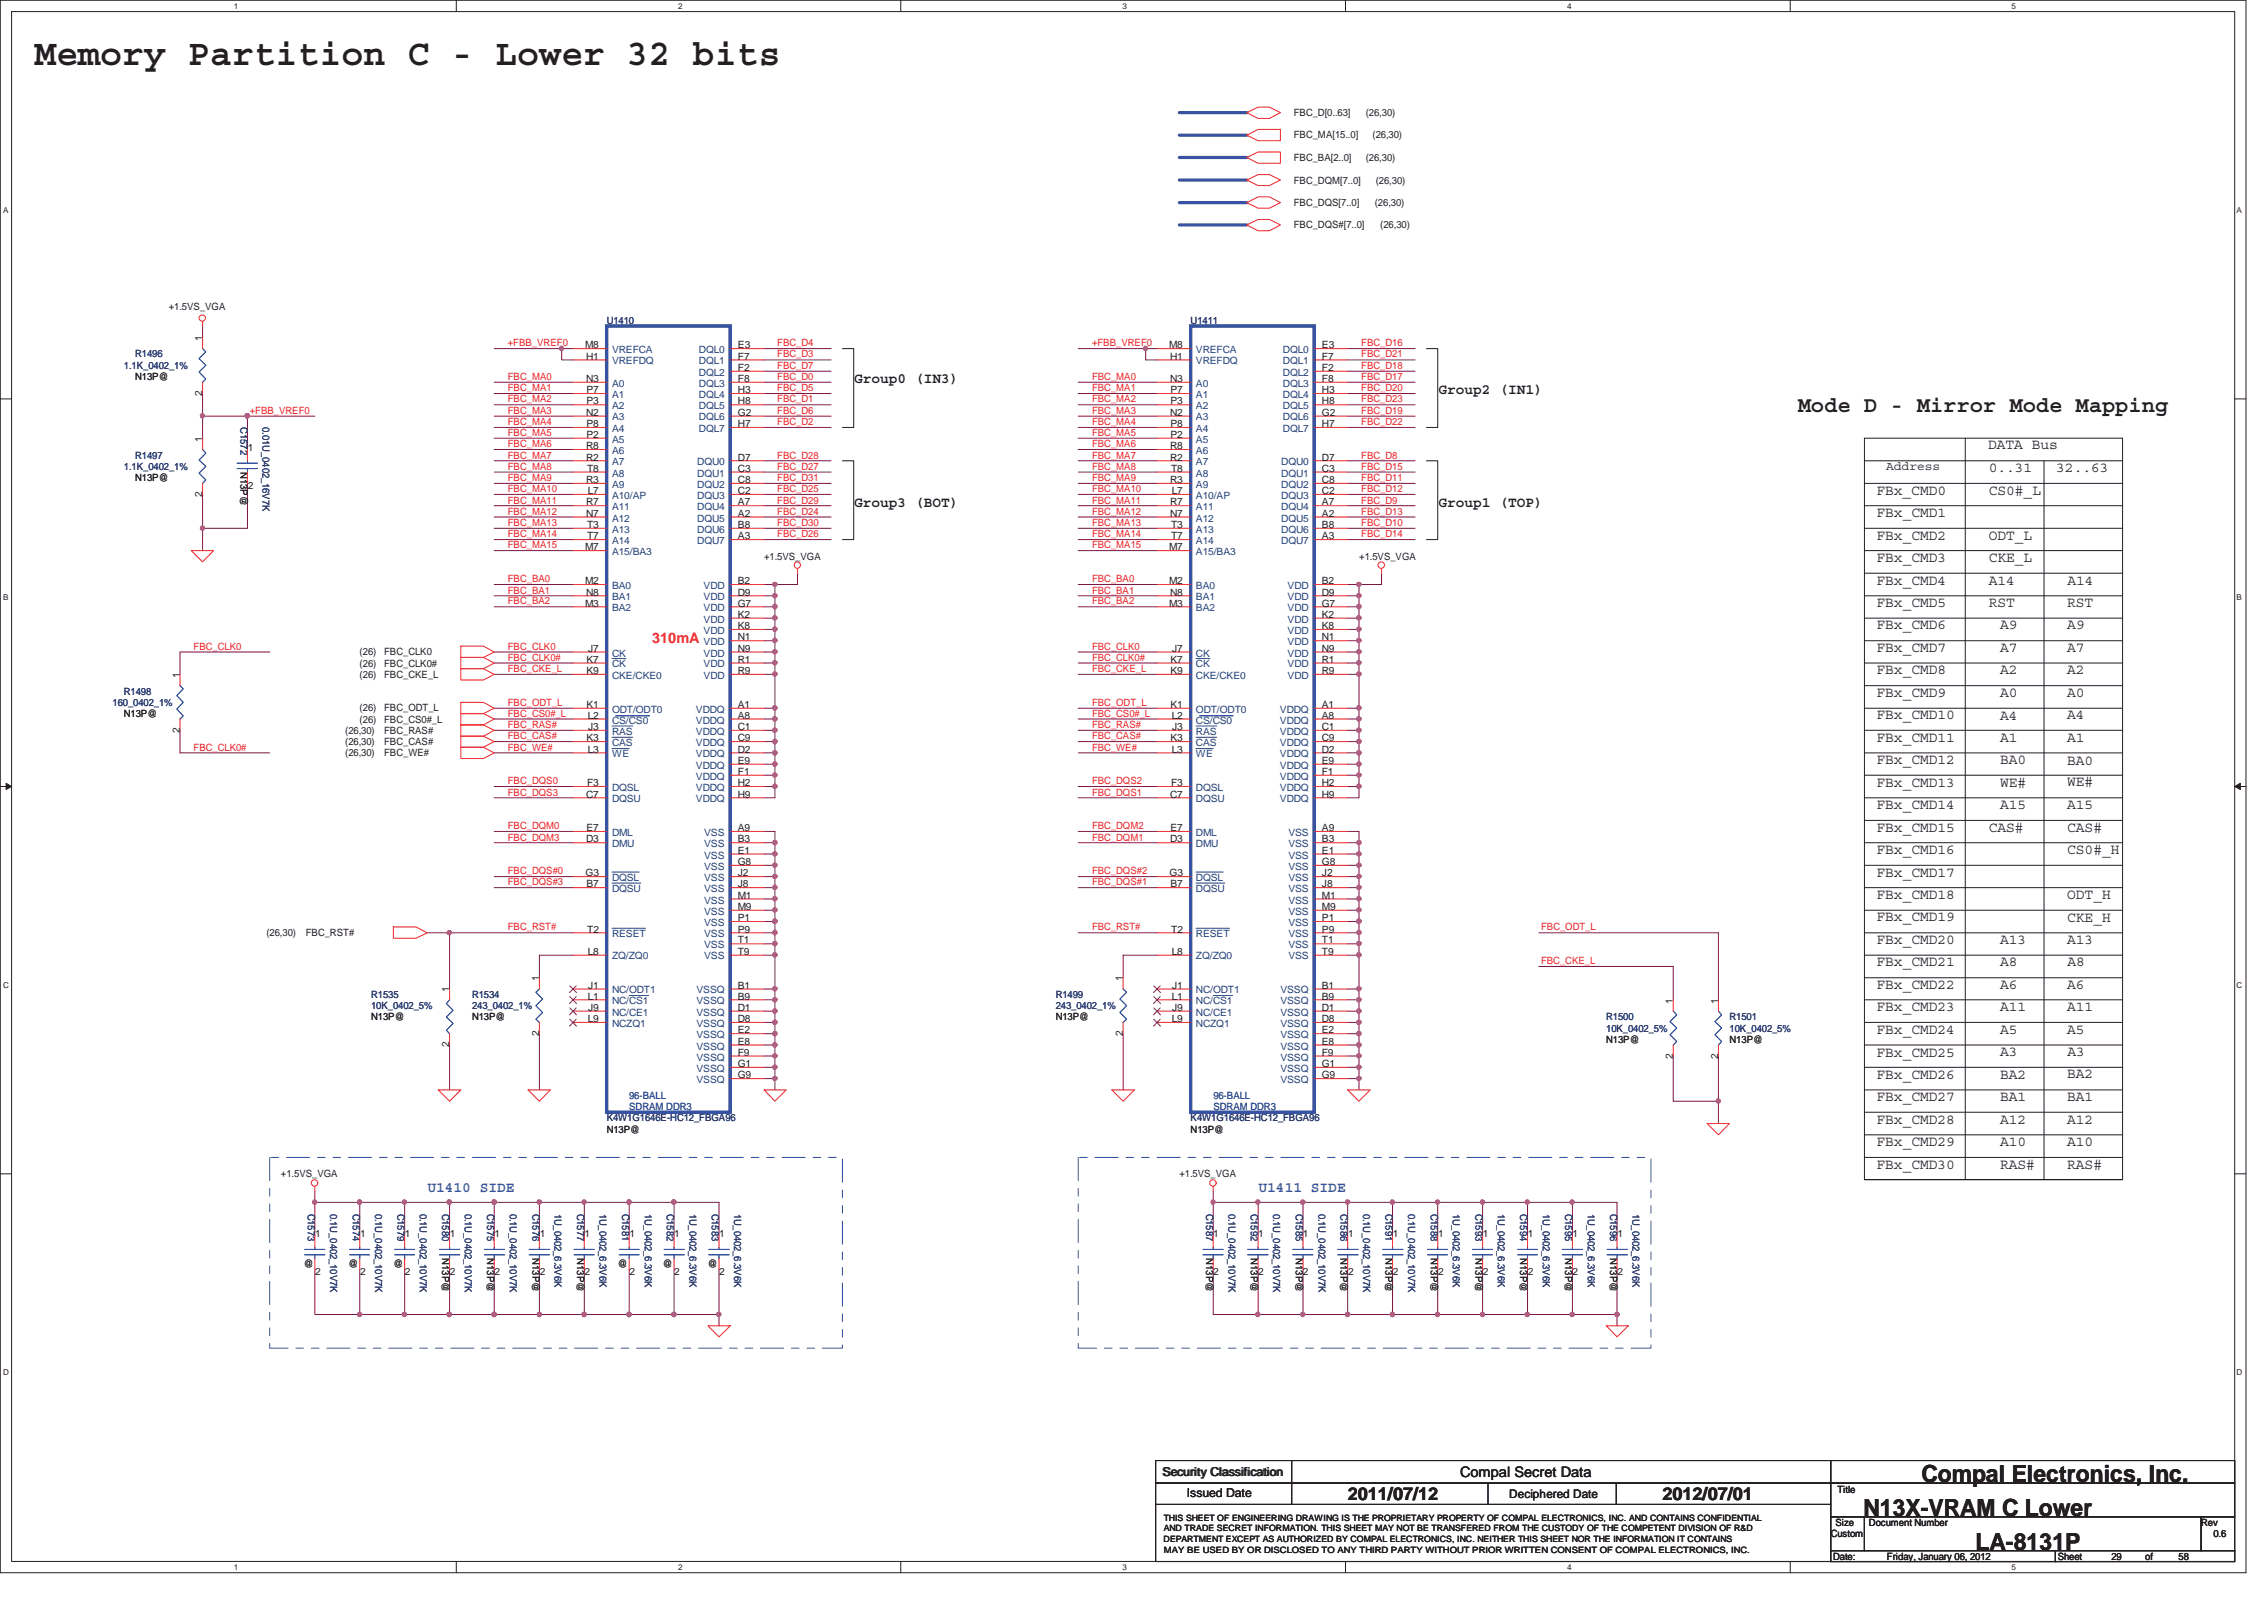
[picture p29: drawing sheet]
<svg xmlns="http://www.w3.org/2000/svg" width="297mm" height="210mm" viewBox="0 0 297 210" stroke-linecap="round" stroke-linejoin="round" font-family="sans-serif">
<defs><g id="words">
<text font-size="4.8" fill="#231f20" x="4.5" y="8.5">Memory Partition C - Lower 32 bits</text>
<g font-size="3.1" fill="#231f20">
<text x="252.1" y="194.4">Compal Electronics, Inc.</text>
<text x="244.5" y="198.9">N13X-VRAM C Lower</text>
<text x="259.2" y="203.3">LA-8131P</text>
</g>
<text font-size="2.9" fill="#231f20" x="235.9" y="54">Mode D - Mirror Mode Mapping</text>
<g font-size="2.3" fill="#231f20">
<text x="176.8" y="196.7">2011/07/12</text>
<text x="218.1" y="196.7">2012/07/01</text>
</g>
<g font-size="1.9" fill="#231f20">
<text x="112" y="50.3">Group0 (IN3)</text>
<text x="188.7" y="51.7">Group2 (IN1)</text>
<text x="260.8" y="59">DATA Bus</text>
<text x="246.2" y="64.9">FBx_CMD0</text>
<text x="260.9" y="61.9">0..31</text>
<text x="260.9" y="64.9">CS0#_L</text>
<text x="269.8" y="61.9">32..63</text>
<text x="112" y="66.5">Group3 (BOT)</text>
<text x="188.7" y="66.5">Group1 (TOP)</text>
<text x="246.2" y="67.8">FBx_CMD1</text>
<text x="246.2" y="70.8">FBx_CMD2</text>
<text x="260.9" y="70.8">ODT_L</text>
<text x="246.2" y="73.7">FBx_CMD3</text>
<text x="246.2" y="76.7">FBx_CMD4</text>
<text x="260.9" y="73.7">CKE_L</text>
<text x="260.9" y="76.7">A14</text>
<text x="271.2" y="76.7">A14</text>
<text x="246.2" y="79.6">FBx_CMD5</text>
<text x="246.2" y="82.6">FBx_CMD6</text>
<text x="260.9" y="79.7">RST</text>
<text x="262.4" y="82.5">A9</text>
<text x="271.2" y="79.7">RST</text>
<text x="271.2" y="82.6">A9</text>
<text x="246.2" y="85.5">FBx_CMD7</text>
<text x="246.2" y="88.4">FBx_CMD8</text>
<text x="262.4" y="85.5">A7</text>
<text x="262.4" y="88.4">A2</text>
<text x="271.2" y="88.4">A2</text>
<text x="271.2" y="85.5">A7</text>
<text x="246.2" y="91.4">FBx_CMD9</text>
<text x="246.2" y="94.4">FBx_CMD10</text>
<text x="262.4" y="94.4">A4</text>
<text x="262.4" y="91.4">A0</text>
<text x="271.2" y="91.4">A0</text>
<text x="271.2" y="94.3">A4</text>
<text x="246.2" y="97.3">FBx_CMD11</text>
<text x="246.2" y="100.2">FBx_CMD12</text>
<text x="262.4" y="100.3">BA0</text>
<text x="262.4" y="97.3">A1</text>
<text x="271.2" y="97.3">A1</text>
<text x="271.2" y="100.3">BA0</text>
<text x="246.2" y="103.2">FBx_CMD13</text>
<text x="246.2" y="106.1">FBx_CMD14</text>
<text x="262.4" y="106.1">A15</text>
<text x="262.4" y="103.2">WE#</text>
<text x="271.2" y="103.1">WE#</text>
<text x="271.2" y="106.2">A15</text>
<text x="246.2" y="109.1">FBx_CMD15</text>
<text x="246.2" y="112">FBx_CMD16</text>
<text x="260.9" y="109.1">CAS#</text>
<text x="271.2" y="109.1">CAS#</text>
<text x="271.2" y="112.1">CS0#_H</text>
<text x="246.2" y="115">FBx_CMD17</text>
<text x="246.2" y="117.9">FBx_CMD18</text>
<text x="271.2" y="117.9">ODT_H</text>
<text x="246.2" y="120.9">FBx_CMD19</text>
<text x="246.2" y="123.8">FBx_CMD20</text>
<text x="262.4" y="123.8">A13</text>
<text x="271.2" y="123.8">A13</text>
<text x="271.2" y="120.9">CKE_H</text>
<text x="246.2" y="126.8">FBx_CMD21</text>
<text x="246.2" y="129.7">FBx_CMD22</text>
<text x="262.4" y="126.7">A8</text>
<text x="262.4" y="129.7">A6</text>
<text x="271.2" y="129.7">A6</text>
<text x="271.2" y="126.8">A8</text>
<text x="246.2" y="132.6">FBx_CMD23</text>
<text x="246.2" y="135.6">FBx_CMD24</text>
<text x="262.4" y="132.6">A11</text>
<text x="262.4" y="135.6">A5</text>
<text x="271.2" y="135.6">A5</text>
<text x="271.2" y="132.6">A11</text>
<text x="246.2" y="138.6">FBx_CMD25</text>
<text x="246.2" y="141.5">FBx_CMD26</text>
<text x="262.4" y="141.5">BA2</text>
<text x="262.4" y="138.5">A3</text>
<text x="271.2" y="141.4">BA2</text>
<text x="271.2" y="138.5">A3</text>
<text x="246.2" y="144.5">FBx_CMD27</text>
<text x="246.2" y="147.4">FBx_CMD28</text>
<text x="262.4" y="144.4">BA1</text>
<text x="262.4" y="147.4">A12</text>
<text x="271.2" y="144.4">BA1</text>
<text x="271.2" y="147.4">A12</text>
<text x="246.2" y="153.3">FBx_CMD30</text>
<text x="246.2" y="150.3">FBx_CMD29</text>
<text x="262.4" y="150.3">A10</text>
<text x="262.4" y="153.3">RAS#</text>
<text x="271.2" y="153.3">RAS#</text>
<text x="271.2" y="150.3">A10</text>
<text x="191.6" y="193.7">Compal Secret Data</text>
</g>
<text font-size="1.9" fill="#ed2024" x="85.6" y="84.3">310mA</text>
<g font-size="1.9" fill="#3953a4">
<text x="56.1" y="156.3">U1410 SIDE</text>
<text x="165.1" y="156.3">U1411 SIDE</text>
</g>
<g font-size="1.6" fill="#231f20">
<text x="247.5" y="61.7">Address</text>
<text x="152.5" y="193.6">Security Classification</text>
<text x="155.7" y="196.4">Issued Date</text>
<text x="198" y="196.5">Deciphered Date</text>
</g>
<g font-size="1.3" fill="#231f20">
<text x="169.7" y="15.2">FBC_D[0..63]</text>
<text x="179.2" y="15.2">(26,30)</text>
<text x="169.7" y="18.2">FBC_MA[15..0]</text>
<text x="169.7" y="21.1">FBC_BA[2..0]</text>
<text x="179.2" y="21.1">(26,30)</text>
<text x="180.1" y="18.2">(26,30)</text>
<text x="169.7" y="24.1">FBC_DQM[7..0]</text>
<text x="169.7" y="27">FBC_DQS[7..0]</text>
<text x="169.7" y="30">FBC_DQS#[7..0]</text>
<text x="180.4" y="27">(26,30)</text>
<text x="180.5" y="24.1">(26,30)</text>
<text x="181.1" y="30">(26,30)</text>
<text x="22.1" y="40.7">+1.5VS_VGA</text>
<text x="26.5" y="44.7" transform="rotate(-90 26.5 44.7)">1</text>
<text x="76.8" y="45.7">M8</text>
<text x="76.9" y="47.2">H1</text>
<text x="96.8" y="45.7">E3</text>
<text x="96.8" y="47.2">F7</text>
<text x="153.4" y="45.7">M8</text>
<text x="153.5" y="47.2">H1</text>
<text x="173.4" y="45.7">E3</text>
<text x="173.4" y="47.2">F7</text>
<text x="17.7" y="49.9">N13P@</text>
<text x="26.5" y="51.9" transform="rotate(-90 26.5 51.9)">2</text>
<text x="76.9" y="50.1">N3</text>
<text x="77" y="53">P3</text>
<text x="77" y="51.5">P7</text>
<text x="96.8" y="48.7">F2</text>
<text x="96.8" y="50.1">F8</text>
<text x="96.8" y="51.5">H3</text>
<text x="96.8" y="53">H8</text>
<text x="153.5" y="50.1">N3</text>
<text x="153.6" y="53">P3</text>
<text x="153.6" y="51.5">P7</text>
<text x="173.4" y="48.7">F2</text>
<text x="173.4" y="50.1">F8</text>
<text x="173.4" y="51.5">H3</text>
<text x="173.4" y="53">H8</text>
<text x="26.5" y="58" transform="rotate(-90 26.5 58)">1</text>
<text x="32.5" y="59.1">1</text>
<text x="76.9" y="54.5">N2</text>
<text x="76.9" y="58.9">R8</text>
<text x="77" y="56">P8</text>
<text x="77" y="57.4">P2</text>
<text x="96.8" y="54.5">G2</text>
<text x="96.8" y="56">H7</text>
<text x="153.5" y="54.5">N2</text>
<text x="153.5" y="58.9">R8</text>
<text x="153.6" y="56">P8</text>
<text x="153.6" y="57.4">P2</text>
<text x="173.4" y="54.5">G2</text>
<text x="173.4" y="56">H7</text>
<text x="17.7" y="63.1">N13P@</text>
<text x="26.5" y="65.2" transform="rotate(-90 26.5 65.2)">2</text>
<text x="31.5" y="61.9" transform="rotate(90 31.5 61.9)">N13P@</text>
<text x="32.5" y="64.1">2</text>
<text x="76.9" y="60.4">R2</text>
<text x="76.9" y="63.4">R3</text>
<text x="77" y="61.9">T8</text>
<text x="77.1" y="64.8">L7</text>
<text x="96.8" y="61.9">C3</text>
<text x="96.8" y="63.4">C8</text>
<text x="96.8" y="64.8">C2</text>
<text x="96.8" y="60.4">D7</text>
<text x="153.5" y="60.4">R2</text>
<text x="153.5" y="63.4">R3</text>
<text x="153.7" y="61.9">T8</text>
<text x="153.7" y="64.8">L7</text>
<text x="173.4" y="61.9">C3</text>
<text x="173.4" y="63.4">C8</text>
<text x="173.4" y="64.8">C2</text>
<text x="173.4" y="60.4">D7</text>
<text x="76.9" y="66.3">R7</text>
<text x="76.9" y="67.8">N7</text>
<text x="77" y="69.3">T3</text>
<text x="77" y="70.7">T7</text>
<text x="96.8" y="66.3">A7</text>
<text x="96.8" y="67.8">A2</text>
<text x="96.8" y="69.3">B8</text>
<text x="96.8" y="70.7">A3</text>
<text x="153.5" y="66.3">R7</text>
<text x="153.5" y="67.8">N7</text>
<text x="153.7" y="69.3">T3</text>
<text x="153.7" y="70.7">T7</text>
<text x="173.4" y="66.3">A7</text>
<text x="173.4" y="67.8">A2</text>
<text x="173.4" y="69.3">B8</text>
<text x="173.4" y="70.7">A3</text>
<text x="76.8" y="76.6">M2</text>
<text x="76.8" y="72.2">M7</text>
<text x="96.8" y="76.6">B2</text>
<text x="100.2" y="73.4">+1.5VS_VGA</text>
<text x="153.4" y="76.6">M2</text>
<text x="153.4" y="72.2">M7</text>
<text x="173.4" y="76.6">B2</text>
<text x="178.3" y="73.4">+1.5VS_VGA</text>
<text x="76.8" y="79.6">M3</text>
<text x="76.9" y="78.1">N8</text>
<text x="96.8" y="78.1">D9</text>
<text x="96.8" y="79.6">G7</text>
<text x="96.8" y="81">K2</text>
<text x="96.8" y="82.5">K8</text>
<text x="96.8" y="84">N1</text>
<text x="153.4" y="79.6">M3</text>
<text x="153.5" y="78.1">N8</text>
<text x="173.4" y="78.1">D9</text>
<text x="173.4" y="79.6">G7</text>
<text x="173.4" y="81">K2</text>
<text x="173.4" y="82.5">K8</text>
<text x="173.4" y="84">N1</text>
<text x="23.6" y="88.9" transform="rotate(-90 23.6 88.9)">1</text>
<text x="47.2" y="85.9">(26)</text>
<text x="47.2" y="87.4">(26)</text>
<text x="47.2" y="88.9">(26)</text>
<text x="50.4" y="85.9">FBC_CLK0</text>
<text x="50.4" y="87.4">FBC_CLK0#</text>
<text x="50.4" y="88.9">FBC_CKE_L</text>
<text x="76.9" y="86.9">K7</text>
<text x="77" y="88.4">K9</text>
<text x="77.2" y="85.5">J7</text>
<text x="96.8" y="85.5">N9</text>
<text x="96.8" y="86.9">R1</text>
<text x="96.8" y="88.4">R9</text>
<text x="153.6" y="86.9">K7</text>
<text x="153.6" y="88.4">K9</text>
<text x="153.8" y="85.5">J7</text>
<text x="173.4" y="85.5">N9</text>
<text x="173.4" y="86.9">R1</text>
<text x="173.4" y="88.4">R9</text>
<text x="16.3" y="94.1">N13P@</text>
<text x="47.2" y="93.3">(26)</text>
<text x="47.2" y="94.8">(26)</text>
<text x="50.4" y="93.3">FBC_ODT_L</text>
<text x="50.4" y="94.8">FBC_CS0#_L</text>
<text x="77" y="92.8">K1</text>
<text x="77.1" y="94.3">L2</text>
<text x="77.2" y="95.7">J3</text>
<text x="96.8" y="92.8">A1</text>
<text x="96.8" y="94.3">A8</text>
<text x="96.8" y="95.7">C1</text>
<text x="153.6" y="92.8">K1</text>
<text x="153.7" y="94.3">L2</text>
<text x="153.8" y="95.7">J3</text>
<text x="173.4" y="92.8">A1</text>
<text x="173.4" y="94.3">A8</text>
<text x="173.4" y="95.7">C1</text>
<text x="23.6" y="96.1" transform="rotate(-90 23.6 96.1)">2</text>
<text x="45.3" y="96.3">(26,30)</text>
<text x="45.3" y="97.8">(26,30)</text>
<text x="45.3" y="99.2">(26,30)</text>
<text x="50.4" y="96.3">FBC_RAS#</text>
<text x="50.4" y="97.8">FBC_CAS#</text>
<text x="50.4" y="99.2">FBC_WE#</text>
<text x="76.9" y="97.2">K3</text>
<text x="77.1" y="98.7">L3</text>
<text x="96.8" y="97.2">C9</text>
<text x="96.8" y="100.2">E9</text>
<text x="96.8" y="101.6">F1</text>
<text x="96.8" y="98.7">D2</text>
<text x="153.6" y="97.2">K3</text>
<text x="153.7" y="98.7">L3</text>
<text x="173.4" y="97.2">C9</text>
<text x="173.4" y="100.2">E9</text>
<text x="173.4" y="101.6">F1</text>
<text x="173.4" y="98.7">D2</text>
<text x="76.9" y="104.6">C7</text>
<text x="77" y="103.1">F3</text>
<text x="96.8" y="103.1">H2</text>
<text x="96.8" y="104.6">H9</text>
<text x="153.5" y="104.6">C7</text>
<text x="153.7" y="103.1">F3</text>
<text x="173.4" y="103.1">H2</text>
<text x="173.4" y="104.6">H9</text>
<text x="76.9" y="110.5">D3</text>
<text x="77" y="109">E7</text>
<text x="96.8" y="109">A9</text>
<text x="96.8" y="112">E1</text>
<text x="96.8" y="110.5">B3</text>
<text x="96.8" y="113.5">G8</text>
<text x="153.5" y="110.5">D3</text>
<text x="153.6" y="109">E7</text>
<text x="173.4" y="109">A9</text>
<text x="173.4" y="112">E1</text>
<text x="173.4" y="110.5">B3</text>
<text x="173.4" y="113.5">G8</text>
<text x="76.8" y="114.9">G3</text>
<text x="76.9" y="116.4">B7</text>
<text x="96.8" y="114.9">J2</text>
<text x="96.8" y="116.4">J8</text>
<text x="96.8" y="117.9">M1</text>
<text x="96.8" y="119.3">M9</text>
<text x="153.5" y="114.9">G3</text>
<text x="153.6" y="116.4">B7</text>
<text x="173.4" y="114.9">J2</text>
<text x="173.4" y="116.4">J8</text>
<text x="173.4" y="117.9">M1</text>
<text x="173.4" y="119.3">M9</text>
<text x="35" y="122.8">(26,30)</text>
<text x="40.1" y="122.8">FBC_RST#</text>
<text x="77.1" y="122.3">T2</text>
<text x="77.1" y="125.2">L8</text>
<text x="96.8" y="120.8">P1</text>
<text x="96.8" y="122.3">P9</text>
<text x="96.8" y="123.7">T1</text>
<text x="96.8" y="125.2">T9</text>
<text x="153.7" y="122.3">T2</text>
<text x="153.7" y="125.2">L8</text>
<text x="173.4" y="120.8">P1</text>
<text x="173.4" y="122.3">P9</text>
<text x="173.4" y="123.7">T1</text>
<text x="173.4" y="125.2">T9</text>
<text x="58.9" y="130.1" transform="rotate(-90 58.9 130.1)">1</text>
<text x="70.7" y="128.7" transform="rotate(-90 70.7 128.7)">1</text>
<text x="77.1" y="131.1">L1</text>
<text x="77.2" y="129.6">J1</text>
<text x="96.8" y="129.6">B1</text>
<text x="96.8" y="131.1">B9</text>
<text x="147.3" y="128.7" transform="rotate(-90 147.3 128.7)">1</text>
<text x="153.7" y="131.1">L1</text>
<text x="153.8" y="129.6">J1</text>
<text x="173.4" y="129.6">B1</text>
<text x="173.4" y="131.1">B9</text>
<text x="219.5" y="131.6" transform="rotate(-90 219.5 131.6)">1</text>
<text x="225.4" y="131.6" transform="rotate(-90 225.4 131.6)">1</text>
<text x="48.7" y="133.8">N13P@</text>
<text x="58.9" y="137.4" transform="rotate(-90 58.9 137.4)">2</text>
<text x="61.9" y="133.8">N13P@</text>
<text x="70.7" y="135.9" transform="rotate(-90 70.7 135.9)">2</text>
<text x="77.1" y="134.1">L9</text>
<text x="77.2" y="132.6">J9</text>
<text x="96.8" y="132.6">D1</text>
<text x="96.8" y="134.1">D8</text>
<text x="96.8" y="135.5">E2</text>
<text x="96.8" y="137">E8</text>
<text x="138.5" y="133.8">N13P@</text>
<text x="147.3" y="135.9" transform="rotate(-90 147.3 135.9)">2</text>
<text x="153.7" y="134.1">L9</text>
<text x="153.8" y="132.6">J9</text>
<text x="173.4" y="132.6">D1</text>
<text x="173.4" y="134.1">D8</text>
<text x="173.4" y="135.5">E2</text>
<text x="173.4" y="137">E8</text>
<text x="210.7" y="136.8">N13P@</text>
<text x="226.9" y="136.8">N13P@</text>
<text x="96.8" y="138.5">F9</text>
<text x="96.8" y="140">G1</text>
<text x="96.8" y="141.4">G9</text>
<text x="173.4" y="138.5">F9</text>
<text x="173.4" y="140">G1</text>
<text x="173.4" y="141.4">G9</text>
<text x="219.5" y="138.8" transform="rotate(-90 219.5 138.8)">2</text>
<text x="225.4" y="138.8" transform="rotate(-90 225.4 138.8)">2</text>
<text x="79.6" y="148.6">N13P@</text>
<text x="156.2" y="148.6">N13P@</text>
<text x="36.9" y="154.4">+1.5VS_VGA</text>
<text x="154.7" y="154.4">+1.5VS_VGA</text>
<text x="39.8" y="166.2">@</text>
<text x="41.4" y="162.2">1</text>
<text x="41.4" y="167.3">2</text>
<text x="45.7" y="166.2">@</text>
<text x="47.2" y="162.2">1</text>
<text x="47.2" y="167.3">2</text>
<text x="51.6" y="166.2">@</text>
<text x="53.1" y="162.2">1</text>
<text x="53.1" y="167.3">2</text>
<text x="58" y="165" transform="rotate(90 58 165)">N13P@</text>
<text x="59" y="162.2">1</text>
<text x="59" y="167.3">2</text>
<text x="63.9" y="165" transform="rotate(90 63.9 165)">N13P@</text>
<text x="64.9" y="162.2">1</text>
<text x="64.9" y="167.3">2</text>
<text x="69.8" y="165" transform="rotate(90 69.8 165)">N13P@</text>
<text x="70.8" y="162.2">1</text>
<text x="70.8" y="167.3">2</text>
<text x="75.7" y="165" transform="rotate(90 75.7 165)">N13P@</text>
<text x="76.7" y="162.2">1</text>
<text x="76.7" y="167.3">2</text>
<text x="81.1" y="166.2">@</text>
<text x="82.6" y="162.2">1</text>
<text x="82.6" y="167.3">2</text>
<text x="87" y="166.2">@</text>
<text x="88.5" y="162.2">1</text>
<text x="88.5" y="167.3">2</text>
<text x="92.9" y="166.2">@</text>
<text x="94.3" y="162.2">1</text>
<text x="94.3" y="167.3">2</text>
<text x="158.3" y="165" transform="rotate(90 158.3 165)">N13P@</text>
<text x="159.2" y="162.2">1</text>
<text x="159.2" y="167.3">2</text>
<text x="164.1" y="165" transform="rotate(90 164.1 165)">N13P@</text>
<text x="165.1" y="162.2">1</text>
<text x="165.1" y="167.3">2</text>
<text x="170" y="165" transform="rotate(90 170 165)">N13P@</text>
<text x="171" y="162.2">1</text>
<text x="171" y="167.3">2</text>
<text x="175.9" y="165" transform="rotate(90 175.9 165)">N13P@</text>
<text x="176.9" y="162.2">1</text>
<text x="176.9" y="167.3">2</text>
<text x="181.8" y="165" transform="rotate(90 181.8 165)">N13P@</text>
<text x="182.8" y="162.2">1</text>
<text x="182.8" y="167.3">2</text>
<text x="187.7" y="165" transform="rotate(90 187.7 165)">N13P@</text>
<text x="188.7" y="162.2">1</text>
<text x="188.7" y="167.3">2</text>
<text x="193.6" y="165" transform="rotate(90 193.6 165)">N13P@</text>
<text x="194.6" y="162.2">1</text>
<text x="194.6" y="167.3">2</text>
<text x="199.5" y="165" transform="rotate(90 199.5 165)">N13P@</text>
<text x="200.4" y="162.2">1</text>
<text x="200.4" y="167.3">2</text>
<text x="205.4" y="165" transform="rotate(90 205.4 165)">N13P@</text>
<text x="206.3" y="162.2">1</text>
<text x="206.3" y="167.3">2</text>
<text x="211.2" y="165" transform="rotate(90 211.2 165)">N13P@</text>
<text x="212.2" y="162.2">1</text>
<text x="212.2" y="167.3">2</text>
<text x="241.1" y="195.8">Title</text>
<text x="240.2" y="201.6">Custom</text>
<text x="240.8" y="200.1">Size</text>
<text x="245.2" y="200.1">Document Number</text>
<text x="288.8" y="200.1">Rev</text>
<text x="290.4" y="201.6">0.6</text>
<text x="240.5" y="204.6">Date:</text>
<text x="247.6" y="204.5">Friday, January 06, 2012</text>
<text x="270" y="204.6">Sheet</text>
<text x="277" y="204.5">29</text>
<text x="281.4" y="204.5">of</text>
<text x="285.8" y="204.5">58</text>
</g>
<g font-size="1.3" fill="#282973">
<text x="17.7" y="46.9">R1496</text>
<text x="79.6" y="42.5">U1410</text>
<text x="156.2" y="42.5">U1411</text>
<text x="16.3" y="48.4">1.1K_0402_1%</text>
<text x="31.5" y="56" transform="rotate(90 31.5 56)">C1572</text>
<text x="34.5" y="56" transform="rotate(90 34.5 56)">0.01U_0402_16V7K</text>
<text x="16.3" y="61.6">1.1K_0402_1%</text>
<text x="17.7" y="60.2">R1497</text>
<text x="14.8" y="92.6">160_0402_1%</text>
<text x="16.3" y="91.1">R1498</text>
<text x="48.7" y="130.9">R1535</text>
<text x="61.9" y="130.9">R1534</text>
<text x="138.5" y="130.9">R1499</text>
<text x="48.7" y="132.3">10K_0402_5%</text>
<text x="61.9" y="132.3">243_0402_1%</text>
<text x="138.5" y="132.3">243_0402_1%</text>
<text x="210.7" y="133.8">R1500</text>
<text x="210.7" y="135.3">10K_0402_5%</text>
<text x="226.9" y="133.8">R1501</text>
<text x="226.9" y="135.3">10K_0402_5%</text>
<text x="79.6" y="147.1">K4W1G1646E-HC12_FBGA96</text>
<text x="156.2" y="147.1">K4W1G1646E-HC12_FBGA96</text>
<text x="40.4" y="159.2" transform="rotate(90 40.4 159.2)">C1573</text>
<text x="43.3" y="159.2" transform="rotate(90 43.3 159.2)">0.1U_0402_10V7K</text>
<text x="46.3" y="159.2" transform="rotate(90 46.3 159.2)">C1574</text>
<text x="49.2" y="159.2" transform="rotate(90 49.2 159.2)">0.1U_0402_10V7K</text>
<text x="52.1" y="159.2" transform="rotate(90 52.1 159.2)">C1579</text>
<text x="55.1" y="159.2" transform="rotate(90 55.1 159.2)">0.1U_0402_10V7K</text>
<text x="58" y="159.2" transform="rotate(90 58 159.2)">C1580</text>
<text x="61" y="159.2" transform="rotate(90 61 159.2)">0.1U_0402_10V7K</text>
<text x="63.9" y="159.2" transform="rotate(90 63.9 159.2)">C1575</text>
<text x="66.9" y="159.2" transform="rotate(90 66.9 159.2)">0.1U_0402_10V7K</text>
<text x="69.8" y="159.2" transform="rotate(90 69.8 159.2)">C1576</text>
<text x="72.8" y="159.2" transform="rotate(90 72.8 159.2)">1U_0402_6.3V6K</text>
<text x="75.7" y="159.2" transform="rotate(90 75.7 159.2)">C1577</text>
<text x="78.7" y="159.2" transform="rotate(90 78.7 159.2)">1U_0402_6.3V6K</text>
<text x="81.6" y="159.2" transform="rotate(90 81.6 159.2)">C1581</text>
<text x="84.6" y="159.2" transform="rotate(90 84.6 159.2)">1U_0402_6.3V6K</text>
<text x="87.5" y="159.2" transform="rotate(90 87.5 159.2)">C1582</text>
<text x="90.5" y="159.2" transform="rotate(90 90.5 159.2)">1U_0402_6.3V6K</text>
<text x="93.4" y="159.2" transform="rotate(90 93.4 159.2)">C1583</text>
<text x="96.3" y="159.2" transform="rotate(90 96.3 159.2)">1U_0402_6.3V6K</text>
<text x="158.3" y="159.2" transform="rotate(90 158.3 159.2)">C1587</text>
<text x="161.2" y="159.2" transform="rotate(90 161.2 159.2)">0.1U_0402_10V7K</text>
<text x="164.1" y="159.2" transform="rotate(90 164.1 159.2)">C1592</text>
<text x="167" y="159.2" transform="rotate(90 167 159.2)">0.1U_0402_10V7K</text>
<text x="170" y="159.2" transform="rotate(90 170 159.2)">C1585</text>
<text x="173" y="159.2" transform="rotate(90 173 159.2)">0.1U_0402_10V7K</text>
<text x="175.9" y="159.2" transform="rotate(90 175.9 159.2)">C1586</text>
<text x="178.9" y="159.2" transform="rotate(90 178.9 159.2)">0.1U_0402_10V7K</text>
<text x="181.8" y="159.2" transform="rotate(90 181.8 159.2)">C1591</text>
<text x="184.7" y="159.2" transform="rotate(90 184.7 159.2)">0.1U_0402_10V7K</text>
<text x="187.7" y="159.2" transform="rotate(90 187.7 159.2)">C1588</text>
<text x="190.6" y="159.2" transform="rotate(90 190.6 159.2)">1U_0402_6.3V6K</text>
<text x="193.6" y="159.2" transform="rotate(90 193.6 159.2)">C1593</text>
<text x="196.5" y="159.2" transform="rotate(90 196.5 159.2)">1U_0402_6.3V6K</text>
<text x="199.5" y="159.2" transform="rotate(90 199.5 159.2)">C1594</text>
<text x="202.4" y="159.2" transform="rotate(90 202.4 159.2)">1U_0402_6.3V6K</text>
<text x="205.4" y="159.2" transform="rotate(90 205.4 159.2)">C1595</text>
<text x="208.3" y="159.2" transform="rotate(90 208.3 159.2)">1U_0402_6.3V6K</text>
<text x="211.2" y="159.2" transform="rotate(90 211.2 159.2)">C1596</text>
<text x="214.2" y="159.2" transform="rotate(90 214.2 159.2)">1U_0402_6.3V6K</text>
</g>
<g font-size="1.3" fill="#ed2024">
<text x="66.6" y="45.4">+FBB_VREF0</text>
<text x="102" y="46.9">FBC_D3</text>
<text x="102" y="45.4">FBC_D4</text>
<text x="143.3" y="45.4">+FBB_VREF0</text>
<text x="178.6" y="46.9">FBC_D21</text>
<text x="178.6" y="45.4">FBC_D16</text>
<text x="66.6" y="49.8">FBC_MA0</text>
<text x="66.6" y="51.3">FBC_MA1</text>
<text x="66.6" y="52.8">FBC_MA2</text>
<text x="102" y="49.8">FBC_D0</text>
<text x="102" y="48.4">FBC_D7</text>
<text x="102" y="52.8">FBC_D1</text>
<text x="102" y="51.3">FBC_D5</text>
<text x="143.3" y="49.8">FBC_MA0</text>
<text x="143.3" y="51.3">FBC_MA1</text>
<text x="143.3" y="52.8">FBC_MA2</text>
<text x="178.6" y="51.3">FBC_D20</text>
<text x="178.6" y="48.4">FBC_D18</text>
<text x="178.6" y="52.8">FBC_D23</text>
<text x="178.6" y="49.8">FBC_D17</text>
<text x="32.8" y="54.3">+FBB_VREF0</text>
<text x="66.6" y="55.7">FBC_MA4</text>
<text x="66.6" y="57.2">FBC_MA5</text>
<text x="66.6" y="58.7">FBC_MA6</text>
<text x="66.6" y="54.3">FBC_MA3</text>
<text x="102" y="54.3">FBC_D6</text>
<text x="102" y="55.7">FBC_D2</text>
<text x="143.3" y="55.7">FBC_MA4</text>
<text x="143.3" y="57.2">FBC_MA5</text>
<text x="143.3" y="58.7">FBC_MA6</text>
<text x="143.3" y="54.3">FBC_MA3</text>
<text x="178.6" y="55.7">FBC_D22</text>
<text x="178.6" y="54.3">FBC_D19</text>
<text x="66.6" y="63.1">FBC_MA9</text>
<text x="66.6" y="64.6">FBC_MA10</text>
<text x="66.6" y="60.2">FBC_MA7</text>
<text x="66.6" y="61.6">FBC_MA8</text>
<text x="102" y="61.6">FBC_D27</text>
<text x="102" y="63.1">FBC_D31</text>
<text x="102" y="64.6">FBC_D25</text>
<text x="102" y="60.2">FBC_D28</text>
<text x="143.3" y="63.1">FBC_MA9</text>
<text x="143.3" y="64.6">FBC_MA10</text>
<text x="143.3" y="60.2">FBC_MA7</text>
<text x="143.3" y="61.6">FBC_MA8</text>
<text x="178.6" y="63.1">FBC_D11</text>
<text x="178.6" y="60.2">FBC_D8</text>
<text x="178.6" y="61.6">FBC_D15</text>
<text x="178.6" y="64.6">FBC_D12</text>
<text x="66.6" y="71.9">FBC_MA15</text>
<text x="66.6" y="67.5">FBC_MA12</text>
<text x="66.6" y="66">FBC_MA11</text>
<text x="66.6" y="70.5">FBC_MA14</text>
<text x="66.6" y="69">FBC_MA13</text>
<text x="102" y="67.5">FBC_D24</text>
<text x="102" y="70.5">FBC_D26</text>
<text x="102" y="66">FBC_D29</text>
<text x="102" y="69">FBC_D30</text>
<text x="143.3" y="71.9">FBC_MA15</text>
<text x="143.3" y="66">FBC_MA11</text>
<text x="143.3" y="67.5">FBC_MA12</text>
<text x="143.3" y="69">FBC_MA13</text>
<text x="143.3" y="70.5">FBC_MA14</text>
<text x="178.6" y="69">FBC_D10</text>
<text x="178.6" y="66">FBC_D9</text>
<text x="178.6" y="70.5">FBC_D14</text>
<text x="178.6" y="67.5">FBC_D13</text>
<text x="66.6" y="76.4">FBC_BA0</text>
<text x="66.6" y="77.9">FBC_BA1</text>
<text x="143.3" y="76.4">FBC_BA0</text>
<text x="143.3" y="77.9">FBC_BA1</text>
<text x="66.6" y="79.3">FBC_BA2</text>
<text x="143.3" y="79.3">FBC_BA2</text>
<text x="25.4" y="85.2">FBC_CLK0</text>
<text x="66.6" y="85.2">FBC_CLK0</text>
<text x="66.6" y="86.6">FBC_CLK0#</text>
<text x="66.6" y="88.1">FBC_CKE_L</text>
<text x="143.3" y="88.1">FBC_CKE_L</text>
<text x="143.3" y="85.2">FBC_CLK0</text>
<text x="143.3" y="86.6">FBC_CLK0#</text>
<text x="66.6" y="92.6">FBC_ODT_L</text>
<text x="66.6" y="94">FBC_CS0#_L</text>
<text x="66.6" y="95.5">FBC_RAS#</text>
<text x="143.3" y="94">FBC_CS0#_L</text>
<text x="143.3" y="92.6">FBC_ODT_L</text>
<text x="143.3" y="95.5">FBC_RAS#</text>
<text x="25.4" y="98.5">FBC_CLK0#</text>
<text x="66.6" y="98.5">FBC_WE#</text>
<text x="66.6" y="97">FBC_CAS#</text>
<text x="143.3" y="97">FBC_CAS#</text>
<text x="143.3" y="98.5">FBC_WE#</text>
<text x="66.6" y="102.9">FBC_DQS0</text>
<text x="66.6" y="104.4">FBC_DQS3</text>
<text x="143.3" y="104.4">FBC_DQS1</text>
<text x="143.3" y="102.9">FBC_DQS2</text>
<text x="66.6" y="108.8">FBC_DQM0</text>
<text x="66.6" y="110.2">FBC_DQM3</text>
<text x="143.3" y="108.8">FBC_DQM2</text>
<text x="143.3" y="110.2">FBC_DQM1</text>
<text x="66.6" y="114.7">FBC_DQS#0</text>
<text x="66.6" y="116.1">FBC_DQS#3</text>
<text x="143.3" y="116.1">FBC_DQS#1</text>
<text x="143.3" y="114.7">FBC_DQS#2</text>
<text x="66.6" y="122">FBC_RST#</text>
<text x="143.3" y="122">FBC_RST#</text>
<text x="202.2" y="122">FBC_ODT_L</text>
<text x="202.2" y="126.4">FBC_CKE_L</text>
</g>
<g font-size="1.3" fill="#1d437e">
<text x="80.3" y="46.3">VREFCA</text>
<text x="80.3" y="47.8">VREFDQ</text>
<text x="91.7" y="46.3">DQL0</text>
<text x="91.7" y="47.8">DQL1</text>
<text x="156.9" y="46.3">VREFCA</text>
<text x="156.9" y="47.8">VREFDQ</text>
<text x="168.3" y="46.3">DQL0</text>
<text x="168.3" y="47.8">DQL1</text>
<text x="80.3" y="53.7">A2</text>
<text x="80.3" y="50.7">A0</text>
<text x="80.3" y="52.2">A1</text>
<text x="91.7" y="49.3">DQL2</text>
<text x="91.7" y="50.7">DQL3</text>
<text x="91.7" y="52.2">DQL4</text>
<text x="91.7" y="53.7">DQL5</text>
<text x="156.9" y="53.7">A2</text>
<text x="156.9" y="50.7">A0</text>
<text x="156.9" y="52.2">A1</text>
<text x="168.3" y="49.3">DQL2</text>
<text x="168.3" y="50.7">DQL3</text>
<text x="168.3" y="52.2">DQL4</text>
<text x="168.3" y="53.7">DQL5</text>
<text x="80.3" y="55.1">A3</text>
<text x="80.3" y="56.6">A4</text>
<text x="80.3" y="58.1">A5</text>
<text x="80.3" y="59.6">A6</text>
<text x="91.7" y="55.1">DQL6</text>
<text x="91.7" y="56.6">DQL7</text>
<text x="156.9" y="55.1">A3</text>
<text x="156.9" y="56.6">A4</text>
<text x="156.9" y="58.1">A5</text>
<text x="156.9" y="59.6">A6</text>
<text x="168.3" y="55.1">DQL6</text>
<text x="168.3" y="56.6">DQL7</text>
<text x="80.3" y="61">A7</text>
<text x="80.3" y="62.5">A8</text>
<text x="80.3" y="64">A9</text>
<text x="80.3" y="65.4">A10/AP</text>
<text x="91.5" y="62.5">DQU1</text>
<text x="91.5" y="64">DQU2</text>
<text x="91.5" y="65.4">DQU3</text>
<text x="91.5" y="61">DQU0</text>
<text x="156.9" y="61">A7</text>
<text x="156.9" y="62.5">A8</text>
<text x="156.9" y="64">A9</text>
<text x="156.9" y="65.4">A10/AP</text>
<text x="168.1" y="62.5">DQU1</text>
<text x="168.1" y="64">DQU2</text>
<text x="168.1" y="65.4">DQU3</text>
<text x="168.1" y="61">DQU0</text>
<text x="80.3" y="66.9">A11</text>
<text x="80.3" y="68.4">A12</text>
<text x="80.3" y="69.9">A13</text>
<text x="80.3" y="71.4">A14</text>
<text x="91.5" y="66.9">DQU4</text>
<text x="91.5" y="68.4">DQU5</text>
<text x="91.5" y="69.9">DQU6</text>
<text x="91.5" y="71.4">DQU7</text>
<text x="156.9" y="66.9">A11</text>
<text x="156.9" y="68.4">A12</text>
<text x="156.9" y="69.9">A13</text>
<text x="156.9" y="71.4">A14</text>
<text x="168.1" y="66.9">DQU4</text>
<text x="168.1" y="68.4">DQU5</text>
<text x="168.1" y="69.9">DQU6</text>
<text x="168.1" y="71.4">DQU7</text>
<text x="80.3" y="77.3">BA0</text>
<text x="80.3" y="72.8">A15/BA3</text>
<text x="92.3" y="77.3">VDD</text>
<text x="156.9" y="77.3">BA0</text>
<text x="156.9" y="72.8">A15/BA3</text>
<text x="168.9" y="77.3">VDD</text>
<text x="80.3" y="78.7">BA1</text>
<text x="80.3" y="80.2">BA2</text>
<text x="92.3" y="78.7">VDD</text>
<text x="92.3" y="80.2">VDD</text>
<text x="92.3" y="81.7">VDD</text>
<text x="92.3" y="83.2">VDD</text>
<text x="156.9" y="78.7">BA1</text>
<text x="156.9" y="80.2">BA2</text>
<text x="168.9" y="78.7">VDD</text>
<text x="168.9" y="80.2">VDD</text>
<text x="168.9" y="81.7">VDD</text>
<text x="168.9" y="83.2">VDD</text>
<text x="80.3" y="89">CKE/CKE0</text>
<text x="80.3" y="86.1">CK</text>
<text x="80.3" y="87.5">CK</text>
<text x="92.3" y="84.6">VDD</text>
<text x="92.3" y="86.1">VDD</text>
<text x="92.3" y="87.5">VDD</text>
<text x="92.3" y="89">VDD</text>
<text x="156.9" y="89">CKE/CKE0</text>
<text x="156.9" y="86.1">CK</text>
<text x="156.9" y="87.5">CK</text>
<text x="168.9" y="84.6">VDD</text>
<text x="168.9" y="86.1">VDD</text>
<text x="168.9" y="87.5">VDD</text>
<text x="168.9" y="89">VDD</text>
<text x="80.3" y="94.9">CS/CS0</text>
<text x="80.3" y="93.5">ODT/ODT0</text>
<text x="91.3" y="93.5">VDDQ</text>
<text x="91.3" y="94.9">VDDQ</text>
<text x="156.9" y="94.9">CS/CS0</text>
<text x="156.9" y="93.5">ODT/ODT0</text>
<text x="167.9" y="93.5">VDDQ</text>
<text x="167.9" y="94.9">VDDQ</text>
<text x="80.3" y="99.3">WE</text>
<text x="80.3" y="96.4">RAS</text>
<text x="80.3" y="97.9">CAS</text>
<text x="91.3" y="96.4">VDDQ</text>
<text x="91.3" y="97.9">VDDQ</text>
<text x="91.3" y="100.8">VDDQ</text>
<text x="91.3" y="99.3">VDDQ</text>
<text x="156.9" y="99.3">WE</text>
<text x="156.9" y="96.4">RAS</text>
<text x="156.9" y="97.9">CAS</text>
<text x="167.9" y="96.4">VDDQ</text>
<text x="167.9" y="97.9">VDDQ</text>
<text x="167.9" y="100.8">VDDQ</text>
<text x="167.9" y="99.3">VDDQ</text>
<text x="80.3" y="103.8">DQSL</text>
<text x="80.3" y="105.2">DQSU</text>
<text x="91.3" y="102.3">VDDQ</text>
<text x="91.3" y="103.8">VDDQ</text>
<text x="91.3" y="105.2">VDDQ</text>
<text x="156.9" y="103.8">DQSL</text>
<text x="156.9" y="105.2">DQSU</text>
<text x="167.9" y="102.3">VDDQ</text>
<text x="167.9" y="103.8">VDDQ</text>
<text x="167.9" y="105.2">VDDQ</text>
<text x="80.3" y="111.1">DMU</text>
<text x="80.3" y="109.6">DML</text>
<text x="92.4" y="109.6">VSS</text>
<text x="92.4" y="112.6">VSS</text>
<text x="92.4" y="111.1">VSS</text>
<text x="156.9" y="111.1">DMU</text>
<text x="156.9" y="109.6">DML</text>
<text x="169" y="109.6">VSS</text>
<text x="169" y="112.6">VSS</text>
<text x="169" y="111.1">VSS</text>
<text x="80.3" y="117">DQSU</text>
<text x="80.3" y="115.6">DQSL</text>
<text x="92.4" y="114.1">VSS</text>
<text x="92.4" y="115.6">VSS</text>
<text x="92.4" y="117">VSS</text>
<text x="92.4" y="118.5">VSS</text>
<text x="92.4" y="120">VSS</text>
<text x="156.9" y="117">DQSU</text>
<text x="156.9" y="115.6">DQSL</text>
<text x="169" y="114.1">VSS</text>
<text x="169" y="115.6">VSS</text>
<text x="169" y="117">VSS</text>
<text x="169" y="118.5">VSS</text>
<text x="169" y="120">VSS</text>
<text x="80.3" y="125.8">ZQ/ZQ0</text>
<text x="80.3" y="122.9">RESET</text>
<text x="92.4" y="121.5">VSS</text>
<text x="92.4" y="122.9">VSS</text>
<text x="92.4" y="124.4">VSS</text>
<text x="92.4" y="125.8">VSS</text>
<text x="156.9" y="125.8">ZQ/ZQ0</text>
<text x="156.9" y="122.9">RESET</text>
<text x="169" y="121.5">VSS</text>
<text x="169" y="122.9">VSS</text>
<text x="169" y="124.4">VSS</text>
<text x="169" y="125.8">VSS</text>
<text x="80.3" y="130.3">NC/ODT1</text>
<text x="80.3" y="131.7">NC/CS1</text>
<text x="91.4" y="130.3">VSSQ</text>
<text x="91.4" y="131.7">VSSQ</text>
<text x="156.9" y="130.3">NC/ODT1</text>
<text x="156.9" y="131.7">NC/CS1</text>
<text x="168" y="130.3">VSSQ</text>
<text x="168" y="131.7">VSSQ</text>
<text x="80.3" y="133.2">NC/CE1</text>
<text x="80.3" y="134.7">NCZQ1</text>
<text x="91.4" y="133.2">VSSQ</text>
<text x="91.4" y="134.7">VSSQ</text>
<text x="91.4" y="136.2">VSSQ</text>
<text x="91.4" y="137.7">VSSQ</text>
<text x="156.9" y="133.2">NC/CE1</text>
<text x="156.9" y="134.7">NCZQ1</text>
<text x="168" y="133.2">VSSQ</text>
<text x="168" y="134.7">VSSQ</text>
<text x="168" y="136.2">VSSQ</text>
<text x="168" y="137.7">VSSQ</text>
<text x="91.4" y="139.1">VSSQ</text>
<text x="91.4" y="140.6">VSSQ</text>
<text x="91.4" y="142.1">VSSQ</text>
<text x="168" y="139.1">VSSQ</text>
<text x="168" y="140.6">VSSQ</text>
<text x="168" y="142.1">VSSQ</text>
</g>
<g font-size="1.3" fill="#3953a4">
<text x="82.5" y="144.1">96-BALL</text>
<text x="82.5" y="145.6">SDRAM DDR3</text>
<text x="159.2" y="144.1">96-BALL</text>
<text x="159.2" y="145.6">SDRAM DDR3</text>
</g>
<g font-size="1.1" fill="#231f20">
<text x="30.7" y="1.2">1</text>
<text x="89" y="1.2">2</text>
<text x="147.3" y="1.2">3</text>
<text x="205.6" y="1.2">4</text>
<text x="263.9" y="1.2">5</text>
<text x=".4" y="27.9">A</text>
<text x="293.4" y="27.9">A</text>
<text x=".4" y="78.7">B</text>
<text x="293.4" y="78.7">B</text>
<text x=".4" y="129.5">C</text>
<text x="293.4" y="129.5">C</text>
<text x=".4" y="180.3">D</text>
<text x="293.4" y="180.3">D</text>
<text x="152.7" y="202.2">DEPARTMENT EXCEPT AS AUTHORIZED BY COMPAL ELECTRONICS, INC. NEITHER THIS SHEET NOR THE INFORMATION IT CONTAINS</text>
<text x="152.7" y="200.8">AND TRADE SECRET INFORMATION. THIS SHEET MAY NOT BE TRANSFERED FROM THE CUSTODY OF THE COMPETENT DIVISION OF R&amp;D</text>
<text x="152.7" y="203.6">MAY BE USED BY OR DISCLOSED TO ANY THIRD PARTY WITHOUT PRIOR WRITTEN CONSENT OF COMPAL ELECTRONICS, INC.</text>
<text x="152.7" y="199.4">THIS SHEET OF ENGINEERING DRAWING IS THE PROPRIETARY PROPERTY OF COMPAL ELECTRONICS, INC. AND CONTAINS CONFIDENTIAL</text>
<text x="30.7" y="206">1</text>
<text x="89" y="206">2</text>
<text x="147.3" y="206">3</text>
<text x="205.6" y="206">4</text>
<text x="263.9" y="206">5</text>
</g>
</g></defs>
<path d="M0 0h294.7v206.3h-294.7zM1.5 1.5h291.7v203.3h-291.7z" fill="none" stroke="#231f20" stroke-width=".13"/>
<g fill="#fff">
<path d="M30.7 .2h.6v1.2h-.6z"/>
<path d="M30.7 205h.6v1.2h-.6z"/>
</g>
<path d="M59.9 0v1.5M59.9 204.8v1.5" fill="none" stroke="#231f20" stroke-width=".13"/>
<g fill="#fff">
<path d="M89 .2h.6v1.2h-.6z"/>
<path d="M89 205h.6v1.2h-.6z"/>
</g>
<path d="M118.2 0v1.5M118.2 204.8v1.5" fill="none" stroke="#231f20" stroke-width=".13"/>
<g fill="#fff">
<path d="M147.4 .2h.5v1.2h-.5z"/>
<path d="M147.4 205h.5v1.2h-.5z"/>
</g>
<path d="M176.5 0v1.5M176.5 204.8v1.5" fill="none" stroke="#231f20" stroke-width=".13"/>
<g fill="#fff">
<path d="M205.7 .2h.6v1.2h-.6z"/>
<path d="M205.7 205h.6v1.2h-.6z"/>
</g>
<path d="M234.9 0v1.5M234.9 204.8v1.5" fill="none" stroke="#231f20" stroke-width=".13"/>
<g fill="#fff">
<path d="M264 .2h.6v1.2h-.6z"/>
<path d="M264 205h.6v1.2h-.6z"/>
<path d="M.4 26.9h.7v1.2h-.7z"/>
<path d="M293.6 26.9h.7v1.2h-.7z"/>
<path d="M.4 77.7h.7v1.2h-.7z"/>
<path d="M293.6 77.7h.7v1.2h-.7z"/>
</g>
<path d="M0 52.3h1.5M293.2 52.3h1.5" fill="none" stroke="#231f20" stroke-width=".13"/>
<g fill="#fff">
<path d="M.4 128.6h.8v1.1h-.8z"/>
<path d="M293.6 128.6h.7v1.1h-.7z"/>
</g>
<path d="M0 103.2h1.5M293.2 103.2h1.5" fill="none" stroke="#231f20" stroke-width=".13"/>
<path d="M.8 102.7l.7 .5-.7 .3z" fill="#231f20"/>
<path d="M.8 102.7l.7 .5-.7 .3z" fill="none" stroke="#231f20" stroke-width=".13"/>
<path d="M293.2 103.2l.7-.5v.8z" fill="#231f20"/>
<path d="M293.2 103.2l.7-.5v.8z" fill="none" stroke="#231f20" stroke-width=".13"/>
<g fill="#fff">
<path d="M.4 179.4h.8v1.1h-.8z"/>
<path d="M293.6 179.4h.7v1.1h-.7z"/>
</g>
<path d="M0 154h1.5M293.2 154h1.5" fill="none" stroke="#231f20" stroke-width=".13"/>
<g fill="none" stroke="#7f1442" stroke-width=".13">
<path d="M100.3 50.1h8.7M100.3 54.6h8.7M100.3 47.2h8.7M176.8 47.2h8.9M176.8 51.6h8.9M176.8 48.7h8.9M100.3 67.8h8.7M100.3 61.9h8.7M176.8 63.4h8.9M176.8 69.3h8.9M176.8 60.4h8.9M176.8 66.3h8.9"/>
<path d="M56.1 122.3h19.1M194.5 166.5v5.9h5.9"/>
</g>
<circle cx="194.5" cy="172.4" r=".29" fill="#b9529f"/>
<circle cx="194.5" cy="172.4" r=".29" fill="none" stroke="#b9529f" stroke-width=".13"/>
<path d="M194.5 157.7h-5.9v4.4" fill="none" stroke="#7f1442" stroke-width=".13"/>
<circle cx="188.6" cy="157.7" r=".28" fill="#b9529f"/>
<circle cx="188.6" cy="157.7" r=".28" fill="none" stroke="#b9529f" stroke-width=".13"/>
<path d="M188.6 166.5v5.9h5.9" fill="none" stroke="#7f1442" stroke-width=".13"/>
<circle cx="188.6" cy="172.4" r=".29" fill="#b9529f"/>
<circle cx="188.6" cy="172.4" r=".29" fill="none" stroke="#b9529f" stroke-width=".13"/>
<path d="M200.4 157.7h-5.9v4.4" fill="none" stroke="#7f1442" stroke-width=".13"/>
<circle cx="194.5" cy="157.7" r=".28" fill="#b9529f"/>
<circle cx="194.5" cy="157.7" r=".28" fill="none" stroke="#b9529f" stroke-width=".13"/>
<path d="M182.7 166.5v5.9h5.9" fill="none" stroke="#7f1442" stroke-width=".13"/>
<circle cx="182.7" cy="172.4" r=".29" fill="#b9529f"/>
<circle cx="182.7" cy="172.4" r=".29" fill="none" stroke="#b9529f" stroke-width=".13"/>
<path d="M200.4 157.7v4.4M206.3 157.7h5.9" fill="none" stroke="#7f1442" stroke-width=".13"/>
<circle cx="206.3" cy="157.7" r=".29" fill="#b9529f"/>
<circle cx="206.3" cy="157.7" r=".29" fill="none" stroke="#b9529f" stroke-width=".13"/>
<path d="M206.3 157.7v4.4M212.2 157.7v4.4M176.8 172.4h5.9" fill="none" stroke="#7f1442" stroke-width=".13"/>
<circle cx="182.7" cy="172.4" r=".29" fill="#b9529f"/>
<circle cx="182.7" cy="172.4" r=".29" fill="none" stroke="#b9529f" stroke-width=".13"/>
<circle cx="176.8" cy="172.4" r=".3" fill="#b9529f"/>
<circle cx="176.8" cy="172.4" r=".3" fill="none" stroke="#b9529f" stroke-width=".13"/>
<path d="M165.1 172.4h11.7" fill="none" stroke="#7f1442" stroke-width=".13"/>
<circle cx="170.9" cy="172.4" r=".29" fill="#b9529f"/>
<circle cx="170.9" cy="172.4" r=".29" fill="none" stroke="#b9529f" stroke-width=".13"/>
<path d="M165.1 166.5v5.9h-5.9M171 166.5v5.9M176.8 166.5v5.9" fill="none" stroke="#7f1442" stroke-width=".13"/>
<circle cx="165" cy="172.4" r=".29" fill="#b9529f"/>
<circle cx="165" cy="172.4" r=".29" fill="none" stroke="#b9529f" stroke-width=".13"/>
<path d="M159.2 156.2v1.5M159.2 166.5v5.9M212.2 166.5v7.4" fill="none" stroke="#7f1442" stroke-width=".13"/>
<circle cx="212.1" cy="172.4" r=".3" fill="#b9529f"/>
<circle cx="212.1" cy="172.4" r=".3" fill="none" stroke="#b9529f" stroke-width=".13"/>
<path d="M206.3 166.5v5.9h5.9" fill="none" stroke="#7f1442" stroke-width=".13"/>
<circle cx="206.3" cy="172.4" r=".29" fill="#b9529f"/>
<circle cx="206.3" cy="172.4" r=".29" fill="none" stroke="#b9529f" stroke-width=".13"/>
<path d="M165.1 157.7h-5.9v4.4" fill="none" stroke="#7f1442" stroke-width=".13"/>
<circle cx="159.1" cy="157.7" r=".28" fill="#b9529f"/>
<circle cx="159.1" cy="157.7" r=".28" fill="none" stroke="#b9529f" stroke-width=".13"/>
<path d="M171 157.7h-5.9v4.4" fill="none" stroke="#7f1442" stroke-width=".13"/>
<circle cx="165" cy="157.7" r=".29" fill="#b9529f"/>
<circle cx="165" cy="157.7" r=".29" fill="none" stroke="#b9529f" stroke-width=".13"/>
<path d="M176.8 157.7h-5.8v4.4" fill="none" stroke="#7f1442" stroke-width=".13"/>
<circle cx="170.9" cy="157.7" r=".29" fill="#b9529f"/>
<circle cx="170.9" cy="157.7" r=".29" fill="none" stroke="#b9529f" stroke-width=".13"/>
<path d="M182.7 157.7h-5.9v4.4M200.4 166.5v5.9" fill="none" stroke="#7f1442" stroke-width=".13"/>
<circle cx="176.8" cy="157.7" r=".29" fill="#b9529f"/>
<circle cx="176.8" cy="157.7" r=".29" fill="none" stroke="#b9529f" stroke-width=".13"/>
<path d="M188.6 157.7h-5.9v4.4" fill="none" stroke="#7f1442" stroke-width=".13"/>
<circle cx="182.7" cy="157.7" r=".28" fill="#b9529f"/>
<circle cx="182.7" cy="157.7" r=".28" fill="none" stroke="#b9529f" stroke-width=".13"/>
<g fill="none" stroke="#7f1442" stroke-width=".13">
<path d="M141.5 56.1h10.3M141.5 57.5h10.3M141.5 50.1h10.3M141.5 59h10.3M141.5 51.6h10.3M141.5 53.1h10.3M141.5 54.6h10.3M141.5 63.4h10.3M141.5 72.2h10.3M141.5 64.8h10.3M141.5 66.3h10.3M141.5 76.7h10.3"/>
<path d="M141.5 67.8h10.3M141.5 79.6h10.3M141.5 78.1h10.3M141.5 69.3h10.3M141.5 70.8h10.3M141.5 60.4h10.3M141.5 61.9h10.3M141.5 88.4h10.3M141.5 97.3h10.3M141.5 98.7h10.3M141.5 85.5h10.3M141.5 87h10.3"/>
<path d="M141.5 94.3h10.3M141.5 92.9h10.3M141.5 95.8h10.3M141.5 116.4h10.3M141.5 109h10.3M141.5 110.5h10.3M141.5 104.6h10.3M141.5 103.2h10.3M141.5 115h10.3M141.5 122.3h10.3M201.9 122.3h23.6v8.8M219.5 138.5v5.9h6v3"/>
</g>
<circle cx="225.4" cy="144.4" r=".28" fill="#b9529f"/>
<circle cx="225.4" cy="144.4" r=".28" fill="none" stroke="#b9529f" stroke-width=".13"/>
<path d="M101.7 88.4v4.5M178.3 88.4v4.5" fill="none" stroke="#7f1442" stroke-width=".13"/>
<circle cx="101.7" cy="92.8" r=".3" fill="#b9529f"/>
<circle cx="101.7" cy="92.8" r=".3" fill="none" stroke="#b9529f" stroke-width=".13"/>
<path d="M32.5 54.6h8.8M225.5 138.5v5.9" fill="none" stroke="#7f1442" stroke-width=".13"/>
<circle cx="32.4" cy="54.5" r=".29" fill="#b9529f"/>
<circle cx="32.4" cy="54.5" r=".29" fill="none" stroke="#b9529f" stroke-width=".13"/>
<path d="M26.6 51.6v5.9M32.5 54.6v4.4" fill="none" stroke="#7f1442" stroke-width=".13"/>
<circle cx="32.4" cy="54.5" r=".29" fill="#b9529f"/>
<circle cx="32.4" cy="54.5" r=".29" fill="none" stroke="#b9529f" stroke-width=".13"/>
<path d="M26.6 54.6h5.9" fill="none" stroke="#7f1442" stroke-width=".13"/>
<circle cx="32.4" cy="54.5" r=".29" fill="#b9529f"/>
<circle cx="32.4" cy="54.5" r=".29" fill="none" stroke="#b9529f" stroke-width=".13"/>
<circle cx="26.5" cy="54.5" r=".29" fill="#b9529f"/>
<circle cx="26.5" cy="54.5" r=".29" fill="none" stroke="#b9529f" stroke-width=".13"/>
<path d="M26.6 69.3v2.9" fill="none" stroke="#7f1442" stroke-width=".13"/>
<circle cx="26.6" cy="69.3" r=".28" fill="#b9529f"/>
<circle cx="26.6" cy="69.3" r=".28" fill="none" stroke="#b9529f" stroke-width=".13"/>
<path d="M26.6 42.8v1.4M32.5 63.4v5.9h-5.9v-4.5M104.6 75.2v1.5M100.3 123.8h1.4v1.5M100.3 122.3h1.4" fill="none" stroke="#7f1442" stroke-width=".13"/>
<circle cx="101.7" cy="125.2" r=".3" fill="#b9529f"/>
<circle cx="101.7" cy="125.2" r=".3" fill="none" stroke="#b9529f" stroke-width=".13"/>
<circle cx="101.7" cy="123.8" r=".3" fill="#b9529f"/>
<circle cx="101.7" cy="123.8" r=".3" fill="none" stroke="#b9529f" stroke-width=".13"/>
<path d="M101.7 87v1.4" fill="none" stroke="#7f1442" stroke-width=".13"/>
<circle cx="101.7" cy="88.4" r=".3" fill="#b9529f"/>
<circle cx="101.7" cy="88.4" r=".3" fill="none" stroke="#b9529f" stroke-width=".13"/>
<circle cx="101.7" cy="86.9" r=".3" fill="#b9529f"/>
<circle cx="101.7" cy="86.9" r=".3" fill="none" stroke="#b9529f" stroke-width=".13"/>
<path d="M101.7 122.3v1.5" fill="none" stroke="#7f1442" stroke-width=".13"/>
<circle cx="101.7" cy="122.3" r=".29" fill="#b9529f"/>
<circle cx="101.7" cy="122.3" r=".29" fill="none" stroke="#b9529f" stroke-width=".13"/>
<path d="M101.7 81.1v1.5" fill="none" stroke="#7f1442" stroke-width=".13"/>
<circle cx="101.7" cy="81" r=".29" fill="#b9529f"/>
<circle cx="101.7" cy="81" r=".29" fill="none" stroke="#b9529f" stroke-width=".13"/>
<path d="M101.7 76.7h2.9M101.7 82.6v1.4M100.3 120.9h1.4" fill="none" stroke="#7f1442" stroke-width=".13"/>
<circle cx="101.7" cy="76.6" r=".29" fill="#b9529f"/>
<circle cx="101.7" cy="76.6" r=".29" fill="none" stroke="#b9529f" stroke-width=".13"/>
<path d="M101.7 120.9v1.4" fill="none" stroke="#7f1442" stroke-width=".13"/>
<circle cx="101.7" cy="120.8" r=".29" fill="#b9529f"/>
<circle cx="101.7" cy="120.8" r=".29" fill="none" stroke="#b9529f" stroke-width=".13"/>
<path d="M100.3 78.1h1.4M100.3 79.6h1.4M100.3 125.3h1.4" fill="none" stroke="#7f1442" stroke-width=".13"/>
<circle cx="101.7" cy="79.6" r=".29" fill="#b9529f"/>
<circle cx="101.7" cy="79.6" r=".29" fill="none" stroke="#b9529f" stroke-width=".13"/>
<path d="M101.7 84v1.5" fill="none" stroke="#7f1442" stroke-width=".13"/>
<circle cx="101.7" cy="84" r=".29" fill="#b9529f"/>
<circle cx="101.7" cy="84" r=".29" fill="none" stroke="#b9529f" stroke-width=".13"/>
<path d="M100.3 81.1h1.4M101.7 85.5v1.5" fill="none" stroke="#7f1442" stroke-width=".13"/>
<circle cx="101.7" cy="85.5" r=".29" fill="#b9529f"/>
<circle cx="101.7" cy="85.5" r=".29" fill="none" stroke="#b9529f" stroke-width=".13"/>
<path d="M100.3 82.6h1.4" fill="none" stroke="#7f1442" stroke-width=".13"/>
<circle cx="101.7" cy="82.5" r=".29" fill="#b9529f"/>
<circle cx="101.7" cy="82.5" r=".29" fill="none" stroke="#b9529f" stroke-width=".13"/>
<path d="M100.3 76.7h1.4M101.7 78.1v3M100.3 84h1.4M100.3 85.5h1.4M100.3 87h1.4M100.3 88.4h1.4M101.7 115v1.4h-1.4" fill="none" stroke="#7f1442" stroke-width=".13"/>
<circle cx="101.7" cy="115" r=".29" fill="#b9529f"/>
<circle cx="101.7" cy="115" r=".29" fill="none" stroke="#b9529f" stroke-width=".13"/>
<path d="M101.7 119.4v1.5" fill="none" stroke="#7f1442" stroke-width=".13"/>
<circle cx="101.7" cy="120.8" r=".29" fill="#b9529f"/>
<circle cx="101.7" cy="120.8" r=".29" fill="none" stroke="#b9529f" stroke-width=".13"/>
<circle cx="101.7" cy="119.3" r=".29" fill="#b9529f"/>
<circle cx="101.7" cy="119.3" r=".29" fill="none" stroke="#b9529f" stroke-width=".13"/>
<path d="M101.7 116.4v1.5" fill="none" stroke="#7f1442" stroke-width=".13"/>
<circle cx="101.7" cy="116.4" r=".29" fill="#b9529f"/>
<circle cx="101.7" cy="116.4" r=".29" fill="none" stroke="#b9529f" stroke-width=".13"/>
<path d="M101.7 103.2v1.4" fill="none" stroke="#7f1442" stroke-width=".13"/>
<circle cx="101.7" cy="103.1" r=".29" fill="#b9529f"/>
<circle cx="101.7" cy="103.1" r=".29" fill="none" stroke="#b9529f" stroke-width=".13"/>
<path d="M101.7 76.7v1.4M100.3 115h1.4M100.3 119.4h1.4M100.3 117.9h1.4" fill="none" stroke="#7f1442" stroke-width=".13"/>
<circle cx="101.7" cy="78.1" r=".29" fill="#b9529f"/>
<circle cx="101.7" cy="78.1" r=".29" fill="none" stroke="#b9529f" stroke-width=".13"/>
<path d="M101.7 100.2v1.5" fill="none" stroke="#7f1442" stroke-width=".13"/>
<circle cx="101.7" cy="100.2" r=".3" fill="#b9529f"/>
<circle cx="101.7" cy="100.2" r=".3" fill="none" stroke="#b9529f" stroke-width=".13"/>
<path d="M101.7 101.7v1.5" fill="none" stroke="#7f1442" stroke-width=".13"/>
<circle cx="101.7" cy="101.7" r=".29" fill="#b9529f"/>
<circle cx="101.7" cy="101.7" r=".29" fill="none" stroke="#b9529f" stroke-width=".13"/>
<path d="M100.3 98.7h1.4" fill="none" stroke="#7f1442" stroke-width=".13"/>
<circle cx="101.7" cy="98.7" r=".3" fill="#b9529f"/>
<circle cx="101.7" cy="98.7" r=".3" fill="none" stroke="#b9529f" stroke-width=".13"/>
<path d="M101.7 97.3v2.9" fill="none" stroke="#7f1442" stroke-width=".13"/>
<circle cx="101.7" cy="97.3" r=".3" fill="#b9529f"/>
<circle cx="101.7" cy="97.3" r=".3" fill="none" stroke="#b9529f" stroke-width=".13"/>
<path d="M100.3 94.3h1.4M101.7 94.3v3h-1.4M101.7 92.9v1.4M100.3 104.6h1.4M100.3 100.2h1.4" fill="none" stroke="#7f1442" stroke-width=".13"/>
<circle cx="101.7" cy="94.3" r=".3" fill="#b9529f"/>
<circle cx="101.7" cy="94.3" r=".3" fill="none" stroke="#b9529f" stroke-width=".13"/>
<path d="M100.3 95.8h1.4" fill="none" stroke="#7f1442" stroke-width=".13"/>
<circle cx="101.7" cy="95.8" r=".3" fill="#b9529f"/>
<circle cx="101.7" cy="95.8" r=".3" fill="none" stroke="#b9529f" stroke-width=".13"/>
<path d="M101.7 138.5v1.5" fill="none" stroke="#7f1442" stroke-width=".13"/>
<circle cx="101.7" cy="138.5" r=".29" fill="#b9529f"/>
<circle cx="101.7" cy="138.5" r=".29" fill="none" stroke="#b9529f" stroke-width=".13"/>
<path d="M100.3 92.9h1.4M100.3 103.2h1.4M100.3 137.1h1.4M101.7 140v1.5" fill="none" stroke="#7f1442" stroke-width=".13"/>
<circle cx="101.7" cy="140" r=".29" fill="#b9529f"/>
<circle cx="101.7" cy="140" r=".29" fill="none" stroke="#b9529f" stroke-width=".13"/>
<path d="M100.3 140h1.4M101.7 137.1v1.4" fill="none" stroke="#7f1442" stroke-width=".13"/>
<circle cx="101.7" cy="137" r=".3" fill="#b9529f"/>
<circle cx="101.7" cy="137" r=".3" fill="none" stroke="#b9529f" stroke-width=".13"/>
<path d="M100.3 101.7h1.4M101.7 112v1.5M100.3 141.5h1.4" fill="none" stroke="#7f1442" stroke-width=".13"/>
<circle cx="101.7" cy="112" r=".29" fill="#b9529f"/>
<circle cx="101.7" cy="112" r=".29" fill="none" stroke="#b9529f" stroke-width=".13"/>
<path d="M100.3 138.5h1.4M101.7 135.6v1.5" fill="none" stroke="#7f1442" stroke-width=".13"/>
<circle cx="101.7" cy="135.6" r=".3" fill="#b9529f"/>
<circle cx="101.7" cy="135.6" r=".3" fill="none" stroke="#b9529f" stroke-width=".13"/>
<path d="M100.3 110.5h1.4M101.7 134.1v1.5M101.7 141.5v1.4" fill="none" stroke="#7f1442" stroke-width=".13"/>
<circle cx="101.7" cy="141.4" r=".29" fill="#b9529f"/>
<circle cx="101.7" cy="141.4" r=".29" fill="none" stroke="#b9529f" stroke-width=".13"/>
<path d="M101.7 110.5v1.5M100.3 135.6h1.4" fill="none" stroke="#7f1442" stroke-width=".13"/>
<circle cx="101.7" cy="110.5" r=".29" fill="#b9529f"/>
<circle cx="101.7" cy="110.5" r=".29" fill="none" stroke="#b9529f" stroke-width=".13"/>
<path d="M100.3 109h1.4M101.7 132.6v1.5h-1.4" fill="none" stroke="#7f1442" stroke-width=".13"/>
<circle cx="101.7" cy="134.1" r=".3" fill="#b9529f"/>
<circle cx="101.7" cy="134.1" r=".3" fill="none" stroke="#b9529f" stroke-width=".13"/>
<path d="M100.3 113.5h1.4M101.7 109v1.5" fill="none" stroke="#7f1442" stroke-width=".13"/>
<circle cx="101.7" cy="113.5" r=".29" fill="#b9529f"/>
<circle cx="101.7" cy="113.5" r=".29" fill="none" stroke="#b9529f" stroke-width=".13"/>
<path d="M100.3 112h1.4M101.7 129.7v1.4h-1.4" fill="none" stroke="#7f1442" stroke-width=".13"/>
<circle cx="101.7" cy="129.7" r=".3" fill="#b9529f"/>
<circle cx="101.7" cy="129.7" r=".3" fill="none" stroke="#b9529f" stroke-width=".13"/>
<path d="M100.3 132.6h1.4M101.7 125.3v4.4" fill="none" stroke="#7f1442" stroke-width=".13"/>
<circle cx="101.7" cy="132.6" r=".3" fill="#b9529f"/>
<circle cx="101.7" cy="132.6" r=".3" fill="none" stroke="#b9529f" stroke-width=".13"/>
<path d="M101.7 117.9v1.5" fill="none" stroke="#7f1442" stroke-width=".13"/>
<circle cx="101.7" cy="117.9" r=".29" fill="#b9529f"/>
<circle cx="101.7" cy="117.9" r=".29" fill="none" stroke="#b9529f" stroke-width=".13"/>
<path d="M100.3 129.7h1.4M101.7 131.1v1.5" fill="none" stroke="#7f1442" stroke-width=".13"/>
<circle cx="101.7" cy="131.1" r=".3" fill="#b9529f"/>
<circle cx="101.7" cy="131.1" r=".3" fill="none" stroke="#b9529f" stroke-width=".13"/>
<path d="M101.7 113.5v1.5M176.8 123.8h1.5v1.5M176.8 122.3h1.5" fill="none" stroke="#7f1442" stroke-width=".13"/>
<circle cx="178.3" cy="125.2" r=".3" fill="#b9529f"/>
<circle cx="178.3" cy="125.2" r=".3" fill="none" stroke="#b9529f" stroke-width=".13"/>
<circle cx="178.3" cy="123.8" r=".3" fill="#b9529f"/>
<circle cx="178.3" cy="123.8" r=".3" fill="none" stroke="#b9529f" stroke-width=".13"/>
<path d="M178.3 87v1.4" fill="none" stroke="#7f1442" stroke-width=".13"/>
<circle cx="178.3" cy="88.4" r=".3" fill="#b9529f"/>
<circle cx="178.3" cy="88.4" r=".3" fill="none" stroke="#b9529f" stroke-width=".13"/>
<circle cx="178.3" cy="86.9" r=".3" fill="#b9529f"/>
<circle cx="178.3" cy="86.9" r=".3" fill="none" stroke="#b9529f" stroke-width=".13"/>
<path d="M178.3 122.3v1.5" fill="none" stroke="#7f1442" stroke-width=".13"/>
<circle cx="178.3" cy="122.3" r=".29" fill="#b9529f"/>
<circle cx="178.3" cy="122.3" r=".29" fill="none" stroke="#b9529f" stroke-width=".13"/>
<path d="M178.3 81.1v1.5" fill="none" stroke="#7f1442" stroke-width=".13"/>
<circle cx="178.3" cy="81" r=".29" fill="#b9529f"/>
<circle cx="178.3" cy="81" r=".29" fill="none" stroke="#b9529f" stroke-width=".13"/>
<path d="M178.3 76.7h3M178.3 82.6v1.4M176.8 120.9h1.5" fill="none" stroke="#7f1442" stroke-width=".13"/>
<circle cx="178.3" cy="76.6" r=".29" fill="#b9529f"/>
<circle cx="178.3" cy="76.6" r=".29" fill="none" stroke="#b9529f" stroke-width=".13"/>
<path d="M178.3 120.9v1.4" fill="none" stroke="#7f1442" stroke-width=".13"/>
<circle cx="178.3" cy="120.8" r=".29" fill="#b9529f"/>
<circle cx="178.3" cy="120.8" r=".29" fill="none" stroke="#b9529f" stroke-width=".13"/>
<path d="M176.8 78.1h1.5M176.8 79.6h1.5M176.8 125.3h1.5" fill="none" stroke="#7f1442" stroke-width=".13"/>
<circle cx="178.3" cy="79.6" r=".29" fill="#b9529f"/>
<circle cx="178.3" cy="79.6" r=".29" fill="none" stroke="#b9529f" stroke-width=".13"/>
<path d="M178.3 84v1.5" fill="none" stroke="#7f1442" stroke-width=".13"/>
<circle cx="178.3" cy="84" r=".29" fill="#b9529f"/>
<circle cx="178.3" cy="84" r=".29" fill="none" stroke="#b9529f" stroke-width=".13"/>
<path d="M176.8 81.1h1.5M178.3 85.5v1.5" fill="none" stroke="#7f1442" stroke-width=".13"/>
<circle cx="178.3" cy="85.5" r=".29" fill="#b9529f"/>
<circle cx="178.3" cy="85.5" r=".29" fill="none" stroke="#b9529f" stroke-width=".13"/>
<path d="M176.8 82.6h1.5" fill="none" stroke="#7f1442" stroke-width=".13"/>
<circle cx="178.3" cy="82.5" r=".29" fill="#b9529f"/>
<circle cx="178.3" cy="82.5" r=".29" fill="none" stroke="#b9529f" stroke-width=".13"/>
<path d="M176.8 76.7h1.5M178.3 78.1v3M176.8 84h1.5M176.8 85.5h1.5M176.8 87h1.5M176.8 88.4h1.5M178.3 115v1.4h-1.5" fill="none" stroke="#7f1442" stroke-width=".13"/>
<circle cx="178.3" cy="115" r=".29" fill="#b9529f"/>
<circle cx="178.3" cy="115" r=".29" fill="none" stroke="#b9529f" stroke-width=".13"/>
<path d="M178.3 119.4v1.5" fill="none" stroke="#7f1442" stroke-width=".13"/>
<circle cx="178.3" cy="120.8" r=".29" fill="#b9529f"/>
<circle cx="178.3" cy="120.8" r=".29" fill="none" stroke="#b9529f" stroke-width=".13"/>
<circle cx="178.3" cy="119.3" r=".29" fill="#b9529f"/>
<circle cx="178.3" cy="119.3" r=".29" fill="none" stroke="#b9529f" stroke-width=".13"/>
<path d="M178.3 116.4v1.5" fill="none" stroke="#7f1442" stroke-width=".13"/>
<circle cx="178.3" cy="116.4" r=".29" fill="#b9529f"/>
<circle cx="178.3" cy="116.4" r=".29" fill="none" stroke="#b9529f" stroke-width=".13"/>
<path d="M178.3 103.2v1.4" fill="none" stroke="#7f1442" stroke-width=".13"/>
<circle cx="178.3" cy="103.1" r=".29" fill="#b9529f"/>
<circle cx="178.3" cy="103.1" r=".29" fill="none" stroke="#b9529f" stroke-width=".13"/>
<path d="M178.3 76.7v1.4M176.8 115h1.5M176.8 119.4h1.5M176.8 117.9h1.5" fill="none" stroke="#7f1442" stroke-width=".13"/>
<circle cx="178.3" cy="78.1" r=".29" fill="#b9529f"/>
<circle cx="178.3" cy="78.1" r=".29" fill="none" stroke="#b9529f" stroke-width=".13"/>
<path d="M178.3 100.2v1.5" fill="none" stroke="#7f1442" stroke-width=".13"/>
<circle cx="178.3" cy="100.2" r=".3" fill="#b9529f"/>
<circle cx="178.3" cy="100.2" r=".3" fill="none" stroke="#b9529f" stroke-width=".13"/>
<path d="M178.3 101.7v1.5" fill="none" stroke="#7f1442" stroke-width=".13"/>
<circle cx="178.3" cy="101.7" r=".29" fill="#b9529f"/>
<circle cx="178.3" cy="101.7" r=".29" fill="none" stroke="#b9529f" stroke-width=".13"/>
<path d="M176.8 98.7h1.5" fill="none" stroke="#7f1442" stroke-width=".13"/>
<circle cx="178.3" cy="98.7" r=".3" fill="#b9529f"/>
<circle cx="178.3" cy="98.7" r=".3" fill="none" stroke="#b9529f" stroke-width=".13"/>
<path d="M178.3 97.3v2.9" fill="none" stroke="#7f1442" stroke-width=".13"/>
<circle cx="178.3" cy="97.3" r=".3" fill="#b9529f"/>
<circle cx="178.3" cy="97.3" r=".3" fill="none" stroke="#b9529f" stroke-width=".13"/>
<path d="M176.8 94.3h1.5M178.3 94.3v3h-1.5M178.3 92.9v1.4M176.8 104.6h1.5M176.8 100.2h1.5" fill="none" stroke="#7f1442" stroke-width=".13"/>
<circle cx="178.3" cy="94.3" r=".3" fill="#b9529f"/>
<circle cx="178.3" cy="94.3" r=".3" fill="none" stroke="#b9529f" stroke-width=".13"/>
<circle cx="178.3" cy="92.8" r=".3" fill="#b9529f"/>
<circle cx="178.3" cy="92.8" r=".3" fill="none" stroke="#b9529f" stroke-width=".13"/>
<path d="M176.8 95.8h1.5" fill="none" stroke="#7f1442" stroke-width=".13"/>
<circle cx="178.3" cy="95.8" r=".3" fill="#b9529f"/>
<circle cx="178.3" cy="95.8" r=".3" fill="none" stroke="#b9529f" stroke-width=".13"/>
<path d="M178.3 138.5v1.5" fill="none" stroke="#7f1442" stroke-width=".13"/>
<circle cx="178.3" cy="138.5" r=".29" fill="#b9529f"/>
<circle cx="178.3" cy="138.5" r=".29" fill="none" stroke="#b9529f" stroke-width=".13"/>
<path d="M176.8 92.9h1.5M176.8 103.2h1.5M176.8 137.1h1.5M178.3 140v1.5" fill="none" stroke="#7f1442" stroke-width=".13"/>
<circle cx="178.3" cy="140" r=".29" fill="#b9529f"/>
<circle cx="178.3" cy="140" r=".29" fill="none" stroke="#b9529f" stroke-width=".13"/>
<path d="M176.8 140h1.5M178.3 137.1v1.4" fill="none" stroke="#7f1442" stroke-width=".13"/>
<circle cx="178.3" cy="137" r=".3" fill="#b9529f"/>
<circle cx="178.3" cy="137" r=".3" fill="none" stroke="#b9529f" stroke-width=".13"/>
<path d="M176.8 101.7h1.5M178.3 112v1.5M176.8 141.5h1.5" fill="none" stroke="#7f1442" stroke-width=".13"/>
<circle cx="178.3" cy="112" r=".29" fill="#b9529f"/>
<circle cx="178.3" cy="112" r=".29" fill="none" stroke="#b9529f" stroke-width=".13"/>
<path d="M176.8 138.5h1.5M178.3 135.6v1.5" fill="none" stroke="#7f1442" stroke-width=".13"/>
<circle cx="178.3" cy="135.6" r=".3" fill="#b9529f"/>
<circle cx="178.3" cy="135.6" r=".3" fill="none" stroke="#b9529f" stroke-width=".13"/>
<path d="M176.8 110.5h1.5M178.3 134.1v1.5M178.3 141.5v1.4" fill="none" stroke="#7f1442" stroke-width=".13"/>
<circle cx="178.3" cy="141.4" r=".29" fill="#b9529f"/>
<circle cx="178.3" cy="141.4" r=".29" fill="none" stroke="#b9529f" stroke-width=".13"/>
<path d="M178.3 110.5v1.5M176.8 135.6h1.5" fill="none" stroke="#7f1442" stroke-width=".13"/>
<circle cx="178.3" cy="110.5" r=".29" fill="#b9529f"/>
<circle cx="178.3" cy="110.5" r=".29" fill="none" stroke="#b9529f" stroke-width=".13"/>
<path d="M176.8 109h1.5M178.3 132.6v1.5h-1.5" fill="none" stroke="#7f1442" stroke-width=".13"/>
<circle cx="178.3" cy="134.1" r=".3" fill="#b9529f"/>
<circle cx="178.3" cy="134.1" r=".3" fill="none" stroke="#b9529f" stroke-width=".13"/>
<path d="M176.8 113.5h1.5M178.3 109v1.5" fill="none" stroke="#7f1442" stroke-width=".13"/>
<circle cx="178.3" cy="113.5" r=".29" fill="#b9529f"/>
<circle cx="178.3" cy="113.5" r=".29" fill="none" stroke="#b9529f" stroke-width=".13"/>
<path d="M176.8 112h1.5M178.3 129.7v1.4h-1.5" fill="none" stroke="#7f1442" stroke-width=".13"/>
<circle cx="178.3" cy="129.7" r=".3" fill="#b9529f"/>
<circle cx="178.3" cy="129.7" r=".3" fill="none" stroke="#b9529f" stroke-width=".13"/>
<path d="M176.8 132.6h1.5M178.3 125.3v4.4" fill="none" stroke="#7f1442" stroke-width=".13"/>
<circle cx="178.3" cy="132.6" r=".3" fill="#b9529f"/>
<circle cx="178.3" cy="132.6" r=".3" fill="none" stroke="#b9529f" stroke-width=".13"/>
<path d="M178.3 117.9v1.5" fill="none" stroke="#7f1442" stroke-width=".13"/>
<circle cx="178.3" cy="117.9" r=".29" fill="#b9529f"/>
<circle cx="178.3" cy="117.9" r=".29" fill="none" stroke="#b9529f" stroke-width=".13"/>
<path d="M176.8 129.7h1.5M178.3 131.1v1.5" fill="none" stroke="#7f1442" stroke-width=".13"/>
<circle cx="178.3" cy="131.1" r=".3" fill="#b9529f"/>
<circle cx="178.3" cy="131.1" r=".3" fill="none" stroke="#b9529f" stroke-width=".13"/>
<path d="M73.7 45.7v1.5h1.5M181.3 75.2v1.5M178.3 113.5v1.5M59 122.3v7.4M70.8 135.6v7.3M75.2 125.3h-4.4v2.9" fill="none" stroke="#7f1442" stroke-width=".13"/>
<circle cx="58.9" cy="122.3" r=".29" fill="#b9529f"/>
<circle cx="58.9" cy="122.3" r=".29" fill="none" stroke="#b9529f" stroke-width=".13"/>
<path d="M141.5 45.7h8.8v1.5M59 137.1v5.8" fill="none" stroke="#7f1442" stroke-width=".13"/>
<circle cx="150.3" cy="45.7" r=".28" fill="#b9529f"/>
<circle cx="150.3" cy="45.7" r=".28" fill="none" stroke="#b9529f" stroke-width=".13"/>
<path d="M64.8 45.7h8.9M150.3 47.2h1.5M150.3 45.7h1.5M176.8 45.7h8.9M176.8 61.9h8.9M23.6 95.8v2.9h11.8M35.4 85.5h-11.8v2.9M147.4 135.6v7.3M151.8 125.3h-4.4v2.9" fill="none" stroke="#7f1442" stroke-width=".13"/>
<path d="M154.7 14.8h8.9M154.7 17.7h8.9M154.7 20.7h8.9M154.7 29.5h8.9M154.7 26.6h8.9M154.7 23.6h8.9" fill="none" stroke="#3953a4" stroke-width=".42"/>
<circle cx="73.7" cy="45.7" r=".28" fill="#b9529f"/>
<circle cx="73.7" cy="45.7" r=".28" fill="none" stroke="#b9529f" stroke-width=".13"/>
<g fill="none" stroke="#7f1442" stroke-width=".13">
<path d="M64.8 56.1h10.4M64.8 50.1h10.4M64.8 57.5h10.4M64.8 51.6h10.4M64.8 59h10.4M64.8 54.6h10.4M64.8 53.1h10.4M64.8 79.6h10.4M64.8 76.7h10.4M64.8 78.1h10.4M64.8 72.2h10.4M64.8 63.4h10.4"/>
<path d="M64.8 67.8h10.4M64.8 66.3h10.4M64.8 64.8h10.4M64.8 60.4h10.4M64.8 70.8h10.4M64.8 69.3h10.4M64.8 61.9h10.4M100.3 70.8h8.7M100.3 63.4h8.7M100.3 66.3h8.7M100.3 69.3h8.7M100.3 64.8h8.7"/>
<path d="M100.3 60.4h8.7M64.8 85.5h10.4M64.8 87h10.4M64.8 92.9h10.4M64.8 94.3h10.4M64.8 98.7h10.4M64.8 97.3h10.4M64.8 95.8h10.4M64.8 88.4h10.4M64.8 115h10.4M64.8 109h10.4M64.8 103.2h10.4"/>
<path d="M64.8 104.6h10.4M64.8 110.5h10.4M64.8 116.4h10.4M201.9 126.8h17.6v4.3M41.3 157.7v4.4M41.3 157.7h5.9M41.3 156.2v1.5M59 157.7v4.4M82.5 157.7v4.4M88.4 157.7v4.4M94.3 157.7v4.4M41.3 166.5v5.9h5.9v-5.9"/>
<path d="M53.1 166.5v5.9M59 166.5v5.9M64.8 166.5v5.9M70.8 166.5v5.9M76.7 166.5v5.9M82.5 166.5v5.9"/>
</g>
<circle cx="47.2" cy="157.7" r=".28" fill="#b9529f"/>
<circle cx="47.2" cy="157.7" r=".28" fill="none" stroke="#b9529f" stroke-width=".13"/>
<circle cx="41.3" cy="157.7" r=".28" fill="#b9529f"/>
<circle cx="41.3" cy="157.7" r=".28" fill="none" stroke="#b9529f" stroke-width=".13"/>
<g fill="none" stroke="#7f1442" stroke-width=".13">
<path d="M100.3 48.7h8.7M100.3 56.1h8.7M100.3 45.7h8.7M100.3 53.1h8.7M176.8 56.1h8.9M176.8 53.1h8.9M176.8 50.1h8.9M176.8 54.6h8.9M176.8 64.8h8.9M176.8 70.8h8.9M176.8 67.8h8.9M47.2 157.7v4.4"/>
<path d="M53.1 157.7v4.4M64.8 157.7v4.4M70.8 157.7v4.4M76.7 157.7v4.4M88.4 166.5v5.9M94.3 172.4v1.5M200.4 172.4h5.9"/>
</g>
<circle cx="200.4" cy="172.4" r=".29" fill="#b9529f"/>
<circle cx="200.4" cy="172.4" r=".29" fill="none" stroke="#b9529f" stroke-width=".13"/>
<path d="M200.4 157.7h5.9" fill="none" stroke="#7f1442" stroke-width=".13"/>
<circle cx="200.4" cy="157.7" r=".29" fill="#b9529f"/>
<circle cx="200.4" cy="157.7" r=".29" fill="none" stroke="#b9529f" stroke-width=".13"/>
<path d="M73.7 45.7h1.5M100.3 51.6h8.7M76.7 172.4h5.8M94.3 166.5v5.9" fill="none" stroke="#7f1442" stroke-width=".13"/>
<circle cx="82.5" cy="172.4" r=".29" fill="#b9529f"/>
<circle cx="82.5" cy="172.4" r=".29" fill="none" stroke="#b9529f" stroke-width=".13"/>
<circle cx="76.6" cy="172.4" r=".29" fill="#b9529f"/>
<circle cx="76.6" cy="172.4" r=".29" fill="none" stroke="#b9529f" stroke-width=".13"/>
<path d="M88.4 172.4h5.9" fill="none" stroke="#7f1442" stroke-width=".13"/>
<circle cx="94.3" cy="172.4" r=".29" fill="#b9529f"/>
<circle cx="94.3" cy="172.4" r=".29" fill="none" stroke="#b9529f" stroke-width=".13"/>
<circle cx="88.4" cy="172.4" r=".29" fill="#b9529f"/>
<circle cx="88.4" cy="172.4" r=".29" fill="none" stroke="#b9529f" stroke-width=".13"/>
<path d="M82.5 172.4h5.9" fill="none" stroke="#7f1442" stroke-width=".13"/>
<circle cx="88.4" cy="172.4" r=".29" fill="#b9529f"/>
<circle cx="88.4" cy="172.4" r=".29" fill="none" stroke="#b9529f" stroke-width=".13"/>
<circle cx="82.5" cy="172.4" r=".29" fill="#b9529f"/>
<circle cx="82.5" cy="172.4" r=".29" fill="none" stroke="#b9529f" stroke-width=".13"/>
<path d="M82.5 157.7h5.9" fill="none" stroke="#7f1442" stroke-width=".13"/>
<circle cx="88.4" cy="157.7" r=".29" fill="#b9529f"/>
<circle cx="88.4" cy="157.7" r=".29" fill="none" stroke="#b9529f" stroke-width=".13"/>
<circle cx="82.5" cy="157.7" r=".28" fill="#b9529f"/>
<circle cx="82.5" cy="157.7" r=".28" fill="none" stroke="#b9529f" stroke-width=".13"/>
<path d="M76.7 157.7h5.8" fill="none" stroke="#7f1442" stroke-width=".13"/>
<circle cx="82.5" cy="157.7" r=".28" fill="#b9529f"/>
<circle cx="82.5" cy="157.7" r=".28" fill="none" stroke="#b9529f" stroke-width=".13"/>
<circle cx="76.6" cy="157.7" r=".28" fill="#b9529f"/>
<circle cx="76.6" cy="157.7" r=".28" fill="none" stroke="#b9529f" stroke-width=".13"/>
<path d="M88.4 157.7h5.9" fill="none" stroke="#7f1442" stroke-width=".13"/>
<circle cx="88.4" cy="157.7" r=".29" fill="#b9529f"/>
<circle cx="88.4" cy="157.7" r=".29" fill="none" stroke="#b9529f" stroke-width=".13"/>
<path d="M59 172.4h5.8" fill="none" stroke="#7f1442" stroke-width=".13"/>
<circle cx="64.8" cy="172.4" r=".3" fill="#b9529f"/>
<circle cx="64.8" cy="172.4" r=".3" fill="none" stroke="#b9529f" stroke-width=".13"/>
<circle cx="58.9" cy="172.4" r=".29" fill="#b9529f"/>
<circle cx="58.9" cy="172.4" r=".29" fill="none" stroke="#b9529f" stroke-width=".13"/>
<path d="M47.2 172.4h5.9" fill="none" stroke="#7f1442" stroke-width=".13"/>
<circle cx="47.2" cy="172.4" r=".29" fill="#b9529f"/>
<circle cx="47.2" cy="172.4" r=".29" fill="none" stroke="#b9529f" stroke-width=".13"/>
<path d="M53.1 172.4h5.9" fill="none" stroke="#7f1442" stroke-width=".13"/>
<circle cx="58.9" cy="172.4" r=".29" fill="#b9529f"/>
<circle cx="58.9" cy="172.4" r=".29" fill="none" stroke="#b9529f" stroke-width=".13"/>
<circle cx="53.1" cy="172.4" r=".29" fill="#b9529f"/>
<circle cx="53.1" cy="172.4" r=".29" fill="none" stroke="#b9529f" stroke-width=".13"/>
<path d="M59 157.7h5.8" fill="none" stroke="#7f1442" stroke-width=".13"/>
<circle cx="64.8" cy="157.7" r=".29" fill="#b9529f"/>
<circle cx="64.8" cy="157.7" r=".29" fill="none" stroke="#b9529f" stroke-width=".13"/>
<circle cx="58.9" cy="157.7" r=".29" fill="#b9529f"/>
<circle cx="58.9" cy="157.7" r=".29" fill="none" stroke="#b9529f" stroke-width=".13"/>
<path d="M47.2 157.7h5.9" fill="none" stroke="#7f1442" stroke-width=".13"/>
<circle cx="47.2" cy="157.7" r=".28" fill="#b9529f"/>
<circle cx="47.2" cy="157.7" r=".28" fill="none" stroke="#b9529f" stroke-width=".13"/>
<path d="M53.1 157.7h5.9" fill="none" stroke="#7f1442" stroke-width=".13"/>
<circle cx="58.9" cy="157.7" r=".29" fill="#b9529f"/>
<circle cx="58.9" cy="157.7" r=".29" fill="none" stroke="#b9529f" stroke-width=".13"/>
<circle cx="53.1" cy="157.7" r=".29" fill="#b9529f"/>
<circle cx="53.1" cy="157.7" r=".29" fill="none" stroke="#b9529f" stroke-width=".13"/>
<path d="M64.8 172.4h6" fill="none" stroke="#7f1442" stroke-width=".13"/>
<circle cx="64.8" cy="172.4" r=".3" fill="#b9529f"/>
<circle cx="64.8" cy="172.4" r=".3" fill="none" stroke="#b9529f" stroke-width=".13"/>
<path d="M70.8 172.4h5.9" fill="none" stroke="#7f1442" stroke-width=".13"/>
<circle cx="76.6" cy="172.4" r=".29" fill="#b9529f"/>
<circle cx="76.6" cy="172.4" r=".29" fill="none" stroke="#b9529f" stroke-width=".13"/>
<circle cx="70.8" cy="172.4" r=".3" fill="#b9529f"/>
<circle cx="70.8" cy="172.4" r=".3" fill="none" stroke="#b9529f" stroke-width=".13"/>
<path d="M70.8 157.7h5.9" fill="none" stroke="#7f1442" stroke-width=".13"/>
<circle cx="70.8" cy="157.7" r=".29" fill="#b9529f"/>
<circle cx="70.8" cy="157.7" r=".29" fill="none" stroke="#b9529f" stroke-width=".13"/>
<path d="M64.8 157.7h6" fill="none" stroke="#7f1442" stroke-width=".13"/>
<circle cx="64.8" cy="157.7" r=".29" fill="#b9529f"/>
<circle cx="64.8" cy="157.7" r=".29" fill="none" stroke="#b9529f" stroke-width=".13"/>
<g fill="none" stroke="#ed2024" stroke-width=".13">
<path d="M163.6 17.7l1.5-.7h2.9v1.5h-2.9zM163.6 14.8l1.5-.7h1.4l1.5 .7-1.5 .7h-1.4zM163.6 20.7l1.5-.8h2.9v1.5h-2.9zM163.6 23.6l1.5-.7h1.4l1.5 .7-1.5 .7h-1.4zM163.6 26.6l1.5-.8h1.4l1.5 .8-1.5 .7h-1.4zM163.6 29.5l1.5-.7h1.4l1.5 .7-1.5 .8h-1.4zM26.6 42.2v.6M26.6 44.2v1.5M26.6 50.1v1.5M26.6 57.5v1.5M32.5 59v1.4M75.2 53.1h4.4"/>
<path d="M75.2 54.6h4.4M75.2 56.1h4.4M75.2 57.5h4.4M75.2 59h4.4M75.2 45.7h4.4M75.2 47.2h4.4M75.2 50.1h4.4M75.2 51.6h4.4M95.8 53.1h4.5M95.8 54.6h4.5M95.8 56.1h4.5M95.8 45.7h4.5"/>
<path d="M95.8 47.2h4.5M95.8 48.7h4.5M95.8 50.1h4.5M95.8 51.6h4.5M151.8 53.1h4.4M151.8 54.6h4.4M151.8 56.1h4.4M151.8 57.5h4.4M151.8 59h4.4M151.8 45.7h4.4M151.8 47.2h4.4M151.8 50.1h4.4"/>
<path d="M151.8 51.6h4.4M172.4 53.1h4.4M172.4 54.6h4.4M172.4 56.1h4.4M172.4 45.7h4.4M172.4 47.2h4.4M172.4 48.7h4.4M172.4 50.1h4.4M172.4 51.6h4.4M25.1 72.2h2.9l-1.4 1.5zM26.6 63.4v1.4M32.5 61.9v1.5"/>
<path d="M75.2 76.7h4.4M75.2 78.1h4.4M75.2 60.4h4.4M75.2 61.9h4.4M75.2 63.4h4.4M75.2 64.8h4.4M75.2 66.3h4.4M75.2 79.6h4.4M75.2 67.8h4.4M75.2 69.3h4.4M75.2 70.8h4.4M75.2 72.2h4.4"/>
<path d="M95.8 76.7h4.5M95.8 78.1h4.5M95.8 60.4h4.5M95.8 61.9h4.5M95.8 63.4h4.5M95.8 64.8h4.5M95.8 66.3h4.5M95.8 79.6h4.5M95.8 67.8h4.5M95.8 69.3h4.5M95.8 70.8h4.5M104.6 74.6v.6"/>
<path d="M151.8 76.7h4.4M151.8 78.1h4.4M151.8 60.4h4.4M151.8 61.9h4.4M151.8 63.4h4.4M151.8 64.8h4.4M151.8 66.3h4.4M151.8 79.6h4.4M151.8 67.8h4.4M151.8 69.3h4.4M151.8 70.8h4.4M151.8 72.2h4.4"/>
<path d="M172.4 76.7h4.4M172.4 78.1h4.4M172.4 60.4h4.4M172.4 61.9h4.4M172.4 63.4h4.4M172.4 64.8h4.4M172.4 66.3h4.4M172.4 79.6h4.4M172.4 67.8h4.4M172.4 69.3h4.4M172.4 70.8h4.4M181.3 74.6v.6"/>
<path d="M23.6 88.4v1.5M23.6 94.3v1.5M60.5 84.7h2.9l1.4 .8-1.4 .7h-2.9zM60.5 86.2h2.9l1.4 .8-1.4 .7h-2.9zM60.5 87.7h2.9l1.4 .7-1.4 .8h-2.9zM60.5 92.1h2.9l1.4 .8-1.4 .7h-2.9zM60.5 93.6h2.9l1.4 .7-1.4 .8h-2.9zM60.5 95.1h2.9l1.4 .7-1.4 .8h-2.9zM60.5 96.6h2.9l1.4 .7-1.4 .7h-2.9zM60.5 98h2.9l1.4 .7-1.4 .8h-2.9zM75.2 98.7h4.4M75.2 95.8h4.4"/>
<path d="M75.2 97.3h4.4M75.2 94.3h4.4M75.2 88.4h4.4M75.2 85.5h4.4M75.2 87h4.4M75.2 92.9h4.4M95.8 98.7h4.5M95.8 95.8h4.5M95.8 97.3h4.5M95.8 94.3h4.5M95.8 88.4h4.5M95.8 85.5h4.5"/>
<path d="M95.8 87h4.5M95.8 92.9h4.5M95.8 81.1h4.5M95.8 82.6h4.5M95.8 84h4.5M151.8 98.7h4.4M151.8 95.8h4.4M151.8 97.3h4.4M151.8 94.3h4.4M151.8 88.4h4.4M151.8 85.5h4.4M151.8 87h4.4"/>
<path d="M151.8 92.9h4.4M172.4 98.7h4.4M172.4 95.8h4.4M172.4 97.3h4.4M172.4 94.3h4.4M172.4 88.4h4.4M172.4 85.5h4.4M172.4 87h4.4M172.4 92.9h4.4M172.4 81.1h4.4M172.4 82.6h4.4M172.4 84h4.4"/>
<path d="M75.2 116.4h4.4M75.2 109h4.4M75.2 110.5h4.4M75.2 103.2h4.4M75.2 104.6h4.4M75.2 115h4.4M95.8 116.4h4.5M95.8 109h4.5M95.8 112h4.5M95.8 110.5h4.5M95.8 100.2h4.5M95.8 103.2h4.5"/>
<path d="M95.8 104.6h4.5M95.8 115h4.5M95.8 101.7h4.5M95.8 113.5h4.5M95.8 117.9h4.5M95.8 119.4h4.5M151.8 116.4h4.4M151.8 109h4.4M151.8 110.5h4.4M151.8 103.2h4.4M151.8 104.6h4.4M151.8 115h4.4"/>
<path d="M172.4 116.4h4.4M172.4 109h4.4M172.4 112h4.4M172.4 110.5h4.4M172.4 100.2h4.4M172.4 103.2h4.4M172.4 104.6h4.4M172.4 115h4.4M172.4 101.7h4.4M172.4 113.5h4.4M172.4 117.9h4.4M172.4 119.4h4.4"/>
<path d="M51.6 121.6h3l1.5 .7-1.5 .8h-3zM59 129.7v1.4M59 135.6v1.5M70.8 128.2v1.5M70.8 134.1v1.5M75.2 132.6h4.4M75.2 129.7h4.4M75.2 131.1h4.4M75.2 125.3h4.4M75.2 122.3h4.4M75.2 134.1h4.4M95.8 132.6h4.5"/>
<path d="M95.8 129.7h4.5M95.8 131.1h4.5M95.8 125.3h4.5M95.8 122.3h4.5M95.8 134.1h4.5M95.8 135.6h4.5M95.8 137.1h4.5M95.8 138.5h4.5M95.8 140h4.5M95.8 120.9h4.5M95.8 123.8h4.5M147.4 128.2v1.5"/>
<path d="M147.4 134.1v1.5M151.8 132.6h4.4M151.8 129.7h4.4M151.8 131.1h4.4M151.8 125.3h4.4M151.8 122.3h4.4M151.8 134.1h4.4M172.4 132.6h4.4M172.4 129.7h4.4M172.4 131.1h4.4M172.4 125.3h4.4M172.4 122.3h4.4"/>
<path d="M172.4 134.1h4.4M172.4 135.6h4.4M172.4 137.1h4.4M172.4 138.5h4.4M172.4 140h4.4M172.4 120.9h4.4M172.4 123.8h4.4M219.5 131.1v1.5M219.5 137.1v1.4M225.5 131.1v1.5M225.5 137.1v1.4M41.3 155.6v.6"/>
<path d="M57.5 142.9h3l-1.5 1.5zM69.3 142.9h2.9l-1.4 1.5zM95.8 141.5h4.5M100.3 142.9h2.9l-1.5 1.5zM145.9 142.9h2.9l-1.4 1.5zM159.2 155.6v.6M172.4 141.5h4.4M176.8 142.9h3l-1.5 1.5zM224 147.4h2.9l-1.4 1.4zM41.3 162.1v1.5M41.3 165.1v1.4M47.2 162.1v1.5"/>
<path d="M47.2 165.1v1.4M53.1 162.1v1.5M53.1 165.1v1.4M59 162.1v1.5M59 165.1v1.4M64.8 162.1v1.5M64.8 165.1v1.4M70.8 162.1v1.5M70.8 165.1v1.4M76.7 162.1v1.5M76.7 165.1v1.4M82.5 162.1v1.5"/>
<path d="M82.5 165.1v1.4M88.4 162.1v1.5M88.4 165.1v1.4M92.9 173.9h2.9l-1.5 1.4zM94.3 162.1v1.5M94.3 165.1v1.4M159.2 162.1v1.5M159.2 165.1v1.4M165.1 162.1v1.5M165.1 165.1v1.4M171 162.1v1.5M171 165.1v1.4"/>
<path d="M176.8 162.1v1.5M176.8 165.1v1.4M182.7 162.1v1.5M182.7 165.1v1.4M188.6 162.1v1.5M188.6 165.1v1.4M194.5 162.1v1.5M194.5 165.1v1.4M200.4 162.1v1.5M200.4 165.1v1.4M206.3 162.1v1.5M206.3 165.1v1.4"/>
<path d="M210.7 173.9h2.9l-1.4 1.4zM212.2 162.1v1.5M212.2 165.1v1.4"/>
<circle cx="26.5" cy="41.7" r=".42"/>
<circle cx="104.6" cy="74.1" r=".42"/>
<circle cx="181.2" cy="74.1" r=".42"/>
<circle cx="41.3" cy="155.2" r=".42"/>
<circle cx="159.1" cy="155.2" r=".42"/>
</g>
<g fill="none" stroke="#231f20" stroke-width=".13">
<path d="M110.5 45.7h1.5v10.4h-1.5M187.1 45.7h1.5v10.4h-1.5M244.6 57.5h33.9v97.2h-33.9zM257.8 57.5v97.2M110.5 60.4h1.5v10.4h-1.5M187.1 60.4h1.5v10.4h-1.5M244.6 60.4h33.9M244.6 63.4h33.9M244.6 66.3h33.9M244.6 69.3h33.9M244.6 72.2h33.9M244.6 75.2h33.9"/>
<path d="M244.6 78.1h33.9M268.2 60.4v94.3M244.6 81.1h33.9M244.6 84h33.9M244.6 87h33.9M244.6 89.9h33.9M244.6 92.9h33.9M244.6 95.8h33.9M244.6 98.7h33.9M244.6 107.6h33.9M244.6 110.5h33.9M244.6 113.5h33.9"/>
<path d="M244.6 116.4h33.9M244.6 119.4h33.9M244.6 101.7h33.9M244.6 104.6h33.9M244.6 122.3h33.9M244.6 125.3h33.9M244.6 128.2h33.9M244.6 131.1h33.9M244.6 134.1h33.9M244.6 137.1h33.9M244.6 140h33.9M244.6 142.9h33.9"/>
<path d="M244.6 145.9h33.9M244.6 148.8h33.9M244.6 151.8h33.9M244.6 154.7h33.9M151.6 191.6h88.6v2.9h-88.6zM151.6 194.5h88.6v2.8h-88.6zM151.6 197.3h88.6v7.5h-88.6zM169.5 191.6v5.7M195.2 194.5v2.8M212.1 194.5v2.8M240.2 191.6h53v2.9h-53zM240.2 194.5h53v4.4h-53z"/>
<path d="M240.2 198.9h4.4v4.5h-4.4zM244.6 198.9h44.2v4.5h-44.2zM288.8 198.9h4.4v4.5h-4.4zM240.2 203.4h29.5v1.4h-29.5zM269.7 203.4h23.5v1.4h-23.5z"/>
</g>
<path d="M35.4 151.8h75.1v25h-75.1zM141.5 151.8h75.1v25h-75.1z" fill="none" stroke="#3953a4" stroke-width=".13" stroke-dasharray="3 1 1 1 1 1"/>
<g fill="none" stroke="#3953a4" stroke-width=".13">
<path d="M26.6 45.7l.4 .4-.9 .9 .9 .9-.9 .9 .9 .9-.4 .4M26.6 59l.4 .4-.9 .9 .9 .9-.9 .9 .9 .8-.4 .5M31.1 61.5h2.7M31.1 60.8h2.7M32.5 60.4v.4M32.5 61.5v.4M23.6 89.9l.4 .4-.8 .9 .8 .9-.8 .9 .8 .9-.4 .4M80.8 93.9h4.4M157.4 93.9h4.4M59 131.1l-.4 .5 .8 .9-.8 .9 .8 .8-.8 .9 .4 .5M70.8 129.7l-.5 .4 .9 .9-.9 .9 .9 .9-.9 .9 .5 .4M147.4 129.7l.4 .4-.9 .9 .9 .9-.9 .9 .9 .9-.4 .4"/>
<path d="M219.5 132.6l.5 .5-.9 .9 .9 .8-.9 .9 .9 .9-.5 .5M225.5 132.6l.4 .5-.9 .9 .9 .8-.9 .9 .9 .9-.4 .5M40 164.6h2.6M40 163.9h2.6M41.3 163.6v.3M41.3 164.6v.5M45.9 164.6h2.6M45.9 163.9h2.6M47.2 163.6v.3M47.2 164.6v.5M51.8 164.6h2.6M51.8 163.9h2.6"/>
<path d="M53.1 163.6v.3M53.1 164.6v.5M57.6 164.6h2.7M57.6 163.9h2.7M59 163.6v.3M59 164.6v.5M63.5 164.6h2.7M63.5 163.9h2.7M64.8 163.6v.3M64.8 164.6v.5M69.4 164.6h2.7M69.4 163.9h2.7"/>
<path d="M70.8 163.6v.3M70.8 164.6v.5M75.3 164.6h2.7M75.3 163.9h2.7M76.7 163.6v.3M76.7 164.6v.5M81.2 164.6h2.7M81.2 163.9h2.7M82.5 163.6v.3M82.5 164.6v.5M87.1 164.6h2.7M87.1 163.9h2.7"/>
<path d="M88.4 163.6v.3M88.4 164.6v.5M93 164.6h2.7M93 163.9h2.7M94.3 163.6v.3M94.3 164.6v.5M157.8 164.6h2.7M157.8 163.9h2.7M159.2 163.6v.3M159.2 164.6v.5M163.7 164.6h2.7M163.7 163.9h2.7"/>
<path d="M165.1 163.6v.3M165.1 164.6v.5M169.6 164.6h2.7M169.6 163.9h2.7M171 163.6v.3M171 164.6v.5M175.5 164.6h2.7M175.5 163.9h2.7M176.8 163.6v.3M176.8 164.6v.5M181.4 164.6h2.7M181.4 163.9h2.7"/>
<path d="M182.7 163.6v.3M182.7 164.6v.5M187.3 164.6h2.6M187.3 163.9h2.6M188.6 163.6v.3M188.6 164.6v.5M193.2 164.6h2.6M193.2 163.9h2.6M194.5 163.6v.3M194.5 164.6v.5M199.1 164.6h2.6M199.1 163.9h2.6"/>
<path d="M200.4 163.6v.3M200.4 164.6v.5M205 164.6h2.6M205 163.9h2.6M206.3 163.6v.3M206.3 164.6v.5M210.9 164.6h2.6M210.9 163.9h2.6M212.2 163.6v.3M212.2 164.6v.5"/>
</g>
<path d="M79.6 42.8h16.2v103.1h-16.2zM156.2 42.8h16.2v103.1h-16.2z" fill="none" stroke="#3953a4" stroke-width=".42"/>
<g fill="none" stroke="#1d437e" stroke-width=".13">
<path d="M80.3 98.2h2.3M80.3 95.2h2.7M80.3 96.7h2.7M80.3 86.4h1.8M156.9 98.2h2.3M156.9 95.2h2.7M156.9 96.7h2.7M156.9 86.4h1.8M80.3 115.8h3.8M80.3 114.4h3.6M156.9 115.8h3.8M156.9 114.4h3.6"/>
<path d="M80.3 121.7h4.4M82.5 130.6h2.6M156.9 121.7h4.4M159.2 130.6h2.5"/>
</g>
<g fill="none" stroke="#7f421c" stroke-width=".13">
<path d="M74.8 129.3l.8 .9M74.8 130.7l.8 .9M74.8 132.2l.8 .9M74.8 133.7l.8 .9M75.6 129.3l-.9 .9M75.6 130.7l-.9 .9M75.6 132.2l-.9 .9M75.6 133.7l-.9 .9M151.4 129.3l.9 .9M151.4 130.7l.9 .9M151.4 132.2l.9 .9M151.4 133.7l.9 .9"/>
<path d="M152.2 129.3l-.9 .9M152.2 130.7l-.9 .9M152.2 132.2l-.9 .9M152.2 133.7l-.9 .9"/>
</g>
<circle cx="194.5" cy="172.4" r=".29" fill="#b9529f"/>
<circle cx="194.5" cy="172.4" r=".29" fill="none" stroke="#b9529f" stroke-width=".13"/>
<circle cx="188.6" cy="157.7" r=".28" fill="#b9529f"/>
<circle cx="188.6" cy="157.7" r=".28" fill="none" stroke="#b9529f" stroke-width=".13"/>
<circle cx="188.6" cy="172.4" r=".29" fill="#b9529f"/>
<circle cx="188.6" cy="172.4" r=".29" fill="none" stroke="#b9529f" stroke-width=".13"/>
<circle cx="194.5" cy="157.7" r=".28" fill="#b9529f"/>
<circle cx="194.5" cy="157.7" r=".28" fill="none" stroke="#b9529f" stroke-width=".13"/>
<circle cx="182.7" cy="172.4" r=".29" fill="#b9529f"/>
<circle cx="182.7" cy="172.4" r=".29" fill="none" stroke="#b9529f" stroke-width=".13"/>
<circle cx="206.3" cy="157.7" r=".29" fill="#b9529f"/>
<circle cx="206.3" cy="157.7" r=".29" fill="none" stroke="#b9529f" stroke-width=".13"/>
<circle cx="182.7" cy="172.4" r=".29" fill="#b9529f"/>
<circle cx="182.7" cy="172.4" r=".29" fill="none" stroke="#b9529f" stroke-width=".13"/>
<circle cx="176.8" cy="172.4" r=".3" fill="#b9529f"/>
<circle cx="176.8" cy="172.4" r=".3" fill="none" stroke="#b9529f" stroke-width=".13"/>
<circle cx="170.9" cy="172.4" r=".29" fill="#b9529f"/>
<circle cx="170.9" cy="172.4" r=".29" fill="none" stroke="#b9529f" stroke-width=".13"/>
<circle cx="165" cy="172.4" r=".29" fill="#b9529f"/>
<circle cx="165" cy="172.4" r=".29" fill="none" stroke="#b9529f" stroke-width=".13"/>
<circle cx="212.1" cy="172.4" r=".3" fill="#b9529f"/>
<circle cx="212.1" cy="172.4" r=".3" fill="none" stroke="#b9529f" stroke-width=".13"/>
<circle cx="206.3" cy="172.4" r=".29" fill="#b9529f"/>
<circle cx="206.3" cy="172.4" r=".29" fill="none" stroke="#b9529f" stroke-width=".13"/>
<circle cx="159.1" cy="157.7" r=".28" fill="#b9529f"/>
<circle cx="159.1" cy="157.7" r=".28" fill="none" stroke="#b9529f" stroke-width=".13"/>
<circle cx="165" cy="157.7" r=".29" fill="#b9529f"/>
<circle cx="165" cy="157.7" r=".29" fill="none" stroke="#b9529f" stroke-width=".13"/>
<circle cx="170.9" cy="157.7" r=".29" fill="#b9529f"/>
<circle cx="170.9" cy="157.7" r=".29" fill="none" stroke="#b9529f" stroke-width=".13"/>
<circle cx="176.8" cy="157.7" r=".29" fill="#b9529f"/>
<circle cx="176.8" cy="157.7" r=".29" fill="none" stroke="#b9529f" stroke-width=".13"/>
<circle cx="182.7" cy="157.7" r=".28" fill="#b9529f"/>
<circle cx="182.7" cy="157.7" r=".28" fill="none" stroke="#b9529f" stroke-width=".13"/>
<circle cx="225.4" cy="144.4" r=".28" fill="#b9529f"/>
<circle cx="225.4" cy="144.4" r=".28" fill="none" stroke="#b9529f" stroke-width=".13"/>
<circle cx="101.7" cy="92.8" r=".3" fill="#b9529f"/>
<circle cx="101.7" cy="92.8" r=".3" fill="none" stroke="#b9529f" stroke-width=".13"/>
<circle cx="32.4" cy="54.5" r=".29" fill="#b9529f"/>
<circle cx="32.4" cy="54.5" r=".29" fill="none" stroke="#b9529f" stroke-width=".13"/>
<circle cx="32.4" cy="54.5" r=".29" fill="#b9529f"/>
<circle cx="32.4" cy="54.5" r=".29" fill="none" stroke="#b9529f" stroke-width=".13"/>
<circle cx="32.4" cy="54.5" r=".29" fill="#b9529f"/>
<circle cx="32.4" cy="54.5" r=".29" fill="none" stroke="#b9529f" stroke-width=".13"/>
<circle cx="26.5" cy="54.5" r=".29" fill="#b9529f"/>
<circle cx="26.5" cy="54.5" r=".29" fill="none" stroke="#b9529f" stroke-width=".13"/>
<circle cx="26.6" cy="69.3" r=".28" fill="#b9529f"/>
<circle cx="26.6" cy="69.3" r=".28" fill="none" stroke="#b9529f" stroke-width=".13"/>
<circle cx="101.7" cy="125.2" r=".3" fill="#b9529f"/>
<circle cx="101.7" cy="125.2" r=".3" fill="none" stroke="#b9529f" stroke-width=".13"/>
<circle cx="101.7" cy="123.8" r=".3" fill="#b9529f"/>
<circle cx="101.7" cy="123.8" r=".3" fill="none" stroke="#b9529f" stroke-width=".13"/>
<circle cx="101.7" cy="88.4" r=".3" fill="#b9529f"/>
<circle cx="101.7" cy="88.4" r=".3" fill="none" stroke="#b9529f" stroke-width=".13"/>
<circle cx="101.7" cy="86.9" r=".3" fill="#b9529f"/>
<circle cx="101.7" cy="86.9" r=".3" fill="none" stroke="#b9529f" stroke-width=".13"/>
<circle cx="101.7" cy="122.3" r=".29" fill="#b9529f"/>
<circle cx="101.7" cy="122.3" r=".29" fill="none" stroke="#b9529f" stroke-width=".13"/>
<circle cx="101.7" cy="81" r=".29" fill="#b9529f"/>
<circle cx="101.7" cy="81" r=".29" fill="none" stroke="#b9529f" stroke-width=".13"/>
<circle cx="101.7" cy="76.6" r=".29" fill="#b9529f"/>
<circle cx="101.7" cy="76.6" r=".29" fill="none" stroke="#b9529f" stroke-width=".13"/>
<circle cx="101.7" cy="120.8" r=".29" fill="#b9529f"/>
<circle cx="101.7" cy="120.8" r=".29" fill="none" stroke="#b9529f" stroke-width=".13"/>
<circle cx="101.7" cy="79.6" r=".29" fill="#b9529f"/>
<circle cx="101.7" cy="79.6" r=".29" fill="none" stroke="#b9529f" stroke-width=".13"/>
<circle cx="101.7" cy="84" r=".29" fill="#b9529f"/>
<circle cx="101.7" cy="84" r=".29" fill="none" stroke="#b9529f" stroke-width=".13"/>
<circle cx="101.7" cy="85.5" r=".29" fill="#b9529f"/>
<circle cx="101.7" cy="85.5" r=".29" fill="none" stroke="#b9529f" stroke-width=".13"/>
<circle cx="101.7" cy="82.5" r=".29" fill="#b9529f"/>
<circle cx="101.7" cy="82.5" r=".29" fill="none" stroke="#b9529f" stroke-width=".13"/>
<circle cx="101.7" cy="115" r=".29" fill="#b9529f"/>
<circle cx="101.7" cy="115" r=".29" fill="none" stroke="#b9529f" stroke-width=".13"/>
<circle cx="101.7" cy="120.8" r=".29" fill="#b9529f"/>
<circle cx="101.7" cy="120.8" r=".29" fill="none" stroke="#b9529f" stroke-width=".13"/>
<circle cx="101.7" cy="119.3" r=".29" fill="#b9529f"/>
<circle cx="101.7" cy="119.3" r=".29" fill="none" stroke="#b9529f" stroke-width=".13"/>
<circle cx="101.7" cy="116.4" r=".29" fill="#b9529f"/>
<circle cx="101.7" cy="116.4" r=".29" fill="none" stroke="#b9529f" stroke-width=".13"/>
<circle cx="101.7" cy="103.1" r=".29" fill="#b9529f"/>
<circle cx="101.7" cy="103.1" r=".29" fill="none" stroke="#b9529f" stroke-width=".13"/>
<circle cx="101.7" cy="78.1" r=".29" fill="#b9529f"/>
<circle cx="101.7" cy="78.1" r=".29" fill="none" stroke="#b9529f" stroke-width=".13"/>
<circle cx="101.7" cy="100.2" r=".3" fill="#b9529f"/>
<circle cx="101.7" cy="100.2" r=".3" fill="none" stroke="#b9529f" stroke-width=".13"/>
<circle cx="101.7" cy="101.7" r=".29" fill="#b9529f"/>
<circle cx="101.7" cy="101.7" r=".29" fill="none" stroke="#b9529f" stroke-width=".13"/>
<circle cx="101.7" cy="98.7" r=".3" fill="#b9529f"/>
<circle cx="101.7" cy="98.7" r=".3" fill="none" stroke="#b9529f" stroke-width=".13"/>
<circle cx="101.7" cy="97.3" r=".3" fill="#b9529f"/>
<circle cx="101.7" cy="97.3" r=".3" fill="none" stroke="#b9529f" stroke-width=".13"/>
<circle cx="101.7" cy="94.3" r=".3" fill="#b9529f"/>
<circle cx="101.7" cy="94.3" r=".3" fill="none" stroke="#b9529f" stroke-width=".13"/>
<circle cx="101.7" cy="95.8" r=".3" fill="#b9529f"/>
<circle cx="101.7" cy="95.8" r=".3" fill="none" stroke="#b9529f" stroke-width=".13"/>
<circle cx="101.7" cy="138.5" r=".29" fill="#b9529f"/>
<circle cx="101.7" cy="138.5" r=".29" fill="none" stroke="#b9529f" stroke-width=".13"/>
<circle cx="101.7" cy="140" r=".29" fill="#b9529f"/>
<circle cx="101.7" cy="140" r=".29" fill="none" stroke="#b9529f" stroke-width=".13"/>
<circle cx="101.7" cy="137" r=".3" fill="#b9529f"/>
<circle cx="101.7" cy="137" r=".3" fill="none" stroke="#b9529f" stroke-width=".13"/>
<circle cx="101.7" cy="112" r=".29" fill="#b9529f"/>
<circle cx="101.7" cy="112" r=".29" fill="none" stroke="#b9529f" stroke-width=".13"/>
<circle cx="101.7" cy="135.6" r=".3" fill="#b9529f"/>
<circle cx="101.7" cy="135.6" r=".3" fill="none" stroke="#b9529f" stroke-width=".13"/>
<circle cx="101.7" cy="141.4" r=".29" fill="#b9529f"/>
<circle cx="101.7" cy="141.4" r=".29" fill="none" stroke="#b9529f" stroke-width=".13"/>
<circle cx="101.7" cy="110.5" r=".29" fill="#b9529f"/>
<circle cx="101.7" cy="110.5" r=".29" fill="none" stroke="#b9529f" stroke-width=".13"/>
<circle cx="101.7" cy="134.1" r=".3" fill="#b9529f"/>
<circle cx="101.7" cy="134.1" r=".3" fill="none" stroke="#b9529f" stroke-width=".13"/>
<circle cx="101.7" cy="113.5" r=".29" fill="#b9529f"/>
<circle cx="101.7" cy="113.5" r=".29" fill="none" stroke="#b9529f" stroke-width=".13"/>
<circle cx="101.7" cy="129.7" r=".3" fill="#b9529f"/>
<circle cx="101.7" cy="129.7" r=".3" fill="none" stroke="#b9529f" stroke-width=".13"/>
<circle cx="101.7" cy="132.6" r=".3" fill="#b9529f"/>
<circle cx="101.7" cy="132.6" r=".3" fill="none" stroke="#b9529f" stroke-width=".13"/>
<circle cx="101.7" cy="117.9" r=".29" fill="#b9529f"/>
<circle cx="101.7" cy="117.9" r=".29" fill="none" stroke="#b9529f" stroke-width=".13"/>
<circle cx="101.7" cy="131.1" r=".3" fill="#b9529f"/>
<circle cx="101.7" cy="131.1" r=".3" fill="none" stroke="#b9529f" stroke-width=".13"/>
<circle cx="178.3" cy="125.2" r=".3" fill="#b9529f"/>
<circle cx="178.3" cy="125.2" r=".3" fill="none" stroke="#b9529f" stroke-width=".13"/>
<circle cx="178.3" cy="123.8" r=".3" fill="#b9529f"/>
<circle cx="178.3" cy="123.8" r=".3" fill="none" stroke="#b9529f" stroke-width=".13"/>
<circle cx="178.3" cy="88.4" r=".3" fill="#b9529f"/>
<circle cx="178.3" cy="88.4" r=".3" fill="none" stroke="#b9529f" stroke-width=".13"/>
<circle cx="178.3" cy="86.9" r=".3" fill="#b9529f"/>
<circle cx="178.3" cy="86.9" r=".3" fill="none" stroke="#b9529f" stroke-width=".13"/>
<circle cx="178.3" cy="122.3" r=".29" fill="#b9529f"/>
<circle cx="178.3" cy="122.3" r=".29" fill="none" stroke="#b9529f" stroke-width=".13"/>
<circle cx="178.3" cy="81" r=".29" fill="#b9529f"/>
<circle cx="178.3" cy="81" r=".29" fill="none" stroke="#b9529f" stroke-width=".13"/>
<circle cx="178.3" cy="76.6" r=".29" fill="#b9529f"/>
<circle cx="178.3" cy="76.6" r=".29" fill="none" stroke="#b9529f" stroke-width=".13"/>
<circle cx="178.3" cy="120.8" r=".29" fill="#b9529f"/>
<circle cx="178.3" cy="120.8" r=".29" fill="none" stroke="#b9529f" stroke-width=".13"/>
<circle cx="178.3" cy="79.6" r=".29" fill="#b9529f"/>
<circle cx="178.3" cy="79.6" r=".29" fill="none" stroke="#b9529f" stroke-width=".13"/>
<circle cx="178.3" cy="84" r=".29" fill="#b9529f"/>
<circle cx="178.3" cy="84" r=".29" fill="none" stroke="#b9529f" stroke-width=".13"/>
<circle cx="178.3" cy="85.5" r=".29" fill="#b9529f"/>
<circle cx="178.3" cy="85.5" r=".29" fill="none" stroke="#b9529f" stroke-width=".13"/>
<circle cx="178.3" cy="82.5" r=".29" fill="#b9529f"/>
<circle cx="178.3" cy="82.5" r=".29" fill="none" stroke="#b9529f" stroke-width=".13"/>
<circle cx="178.3" cy="115" r=".29" fill="#b9529f"/>
<circle cx="178.3" cy="115" r=".29" fill="none" stroke="#b9529f" stroke-width=".13"/>
<circle cx="178.3" cy="120.8" r=".29" fill="#b9529f"/>
<circle cx="178.3" cy="120.8" r=".29" fill="none" stroke="#b9529f" stroke-width=".13"/>
<circle cx="178.3" cy="119.3" r=".29" fill="#b9529f"/>
<circle cx="178.3" cy="119.3" r=".29" fill="none" stroke="#b9529f" stroke-width=".13"/>
<circle cx="178.3" cy="116.4" r=".29" fill="#b9529f"/>
<circle cx="178.3" cy="116.4" r=".29" fill="none" stroke="#b9529f" stroke-width=".13"/>
<circle cx="178.3" cy="103.1" r=".29" fill="#b9529f"/>
<circle cx="178.3" cy="103.1" r=".29" fill="none" stroke="#b9529f" stroke-width=".13"/>
<circle cx="178.3" cy="78.1" r=".29" fill="#b9529f"/>
<circle cx="178.3" cy="78.1" r=".29" fill="none" stroke="#b9529f" stroke-width=".13"/>
<circle cx="178.3" cy="100.2" r=".3" fill="#b9529f"/>
<circle cx="178.3" cy="100.2" r=".3" fill="none" stroke="#b9529f" stroke-width=".13"/>
<circle cx="178.3" cy="101.7" r=".29" fill="#b9529f"/>
<circle cx="178.3" cy="101.7" r=".29" fill="none" stroke="#b9529f" stroke-width=".13"/>
<circle cx="178.3" cy="98.7" r=".3" fill="#b9529f"/>
<circle cx="178.3" cy="98.7" r=".3" fill="none" stroke="#b9529f" stroke-width=".13"/>
<circle cx="178.3" cy="97.3" r=".3" fill="#b9529f"/>
<circle cx="178.3" cy="97.3" r=".3" fill="none" stroke="#b9529f" stroke-width=".13"/>
<circle cx="178.3" cy="94.3" r=".3" fill="#b9529f"/>
<circle cx="178.3" cy="94.3" r=".3" fill="none" stroke="#b9529f" stroke-width=".13"/>
<circle cx="178.3" cy="92.8" r=".3" fill="#b9529f"/>
<circle cx="178.3" cy="92.8" r=".3" fill="none" stroke="#b9529f" stroke-width=".13"/>
<circle cx="178.3" cy="95.8" r=".3" fill="#b9529f"/>
<circle cx="178.3" cy="95.8" r=".3" fill="none" stroke="#b9529f" stroke-width=".13"/>
<circle cx="178.3" cy="138.5" r=".29" fill="#b9529f"/>
<circle cx="178.3" cy="138.5" r=".29" fill="none" stroke="#b9529f" stroke-width=".13"/>
<circle cx="178.3" cy="140" r=".29" fill="#b9529f"/>
<circle cx="178.3" cy="140" r=".29" fill="none" stroke="#b9529f" stroke-width=".13"/>
<circle cx="178.3" cy="137" r=".3" fill="#b9529f"/>
<circle cx="178.3" cy="137" r=".3" fill="none" stroke="#b9529f" stroke-width=".13"/>
<circle cx="178.3" cy="112" r=".29" fill="#b9529f"/>
<circle cx="178.3" cy="112" r=".29" fill="none" stroke="#b9529f" stroke-width=".13"/>
<circle cx="178.3" cy="135.6" r=".3" fill="#b9529f"/>
<circle cx="178.3" cy="135.6" r=".3" fill="none" stroke="#b9529f" stroke-width=".13"/>
<circle cx="178.3" cy="141.4" r=".29" fill="#b9529f"/>
<circle cx="178.3" cy="141.4" r=".29" fill="none" stroke="#b9529f" stroke-width=".13"/>
<circle cx="178.3" cy="110.5" r=".29" fill="#b9529f"/>
<circle cx="178.3" cy="110.5" r=".29" fill="none" stroke="#b9529f" stroke-width=".13"/>
<circle cx="178.3" cy="134.1" r=".3" fill="#b9529f"/>
<circle cx="178.3" cy="134.1" r=".3" fill="none" stroke="#b9529f" stroke-width=".13"/>
<circle cx="178.3" cy="113.5" r=".29" fill="#b9529f"/>
<circle cx="178.3" cy="113.5" r=".29" fill="none" stroke="#b9529f" stroke-width=".13"/>
<circle cx="178.3" cy="129.7" r=".3" fill="#b9529f"/>
<circle cx="178.3" cy="129.7" r=".3" fill="none" stroke="#b9529f" stroke-width=".13"/>
<circle cx="178.3" cy="132.6" r=".3" fill="#b9529f"/>
<circle cx="178.3" cy="132.6" r=".3" fill="none" stroke="#b9529f" stroke-width=".13"/>
<circle cx="178.3" cy="117.9" r=".29" fill="#b9529f"/>
<circle cx="178.3" cy="117.9" r=".29" fill="none" stroke="#b9529f" stroke-width=".13"/>
<circle cx="178.3" cy="131.1" r=".3" fill="#b9529f"/>
<circle cx="178.3" cy="131.1" r=".3" fill="none" stroke="#b9529f" stroke-width=".13"/>
<circle cx="58.9" cy="122.3" r=".29" fill="#b9529f"/>
<circle cx="58.9" cy="122.3" r=".29" fill="none" stroke="#b9529f" stroke-width=".13"/>
<circle cx="150.3" cy="45.7" r=".28" fill="#b9529f"/>
<circle cx="150.3" cy="45.7" r=".28" fill="none" stroke="#b9529f" stroke-width=".13"/>
<circle cx="73.7" cy="45.7" r=".28" fill="#b9529f"/>
<circle cx="73.7" cy="45.7" r=".28" fill="none" stroke="#b9529f" stroke-width=".13"/>
<circle cx="47.2" cy="157.7" r=".28" fill="#b9529f"/>
<circle cx="47.2" cy="157.7" r=".28" fill="none" stroke="#b9529f" stroke-width=".13"/>
<circle cx="41.3" cy="157.7" r=".28" fill="#b9529f"/>
<circle cx="41.3" cy="157.7" r=".28" fill="none" stroke="#b9529f" stroke-width=".13"/>
<circle cx="200.4" cy="172.4" r=".29" fill="#b9529f"/>
<circle cx="200.4" cy="172.4" r=".29" fill="none" stroke="#b9529f" stroke-width=".13"/>
<circle cx="200.4" cy="157.7" r=".29" fill="#b9529f"/>
<circle cx="200.4" cy="157.7" r=".29" fill="none" stroke="#b9529f" stroke-width=".13"/>
<circle cx="82.5" cy="172.4" r=".29" fill="#b9529f"/>
<circle cx="82.5" cy="172.4" r=".29" fill="none" stroke="#b9529f" stroke-width=".13"/>
<circle cx="76.6" cy="172.4" r=".29" fill="#b9529f"/>
<circle cx="76.6" cy="172.4" r=".29" fill="none" stroke="#b9529f" stroke-width=".13"/>
<circle cx="94.3" cy="172.4" r=".29" fill="#b9529f"/>
<circle cx="94.3" cy="172.4" r=".29" fill="none" stroke="#b9529f" stroke-width=".13"/>
<circle cx="88.4" cy="172.4" r=".29" fill="#b9529f"/>
<circle cx="88.4" cy="172.4" r=".29" fill="none" stroke="#b9529f" stroke-width=".13"/>
<circle cx="88.4" cy="172.4" r=".29" fill="#b9529f"/>
<circle cx="88.4" cy="172.4" r=".29" fill="none" stroke="#b9529f" stroke-width=".13"/>
<circle cx="82.5" cy="172.4" r=".29" fill="#b9529f"/>
<circle cx="82.5" cy="172.4" r=".29" fill="none" stroke="#b9529f" stroke-width=".13"/>
<circle cx="88.4" cy="157.7" r=".29" fill="#b9529f"/>
<circle cx="88.4" cy="157.7" r=".29" fill="none" stroke="#b9529f" stroke-width=".13"/>
<circle cx="82.5" cy="157.7" r=".28" fill="#b9529f"/>
<circle cx="82.5" cy="157.7" r=".28" fill="none" stroke="#b9529f" stroke-width=".13"/>
<circle cx="82.5" cy="157.7" r=".28" fill="#b9529f"/>
<circle cx="82.5" cy="157.7" r=".28" fill="none" stroke="#b9529f" stroke-width=".13"/>
<circle cx="76.6" cy="157.7" r=".28" fill="#b9529f"/>
<circle cx="76.6" cy="157.7" r=".28" fill="none" stroke="#b9529f" stroke-width=".13"/>
<circle cx="88.4" cy="157.7" r=".29" fill="#b9529f"/>
<circle cx="88.4" cy="157.7" r=".29" fill="none" stroke="#b9529f" stroke-width=".13"/>
<circle cx="64.8" cy="172.4" r=".3" fill="#b9529f"/>
<circle cx="64.8" cy="172.4" r=".3" fill="none" stroke="#b9529f" stroke-width=".13"/>
<circle cx="58.9" cy="172.4" r=".29" fill="#b9529f"/>
<circle cx="58.9" cy="172.4" r=".29" fill="none" stroke="#b9529f" stroke-width=".13"/>
<circle cx="47.2" cy="172.4" r=".29" fill="#b9529f"/>
<circle cx="47.2" cy="172.4" r=".29" fill="none" stroke="#b9529f" stroke-width=".13"/>
<circle cx="58.9" cy="172.4" r=".29" fill="#b9529f"/>
<circle cx="58.9" cy="172.4" r=".29" fill="none" stroke="#b9529f" stroke-width=".13"/>
<circle cx="53.1" cy="172.4" r=".29" fill="#b9529f"/>
<circle cx="53.1" cy="172.4" r=".29" fill="none" stroke="#b9529f" stroke-width=".13"/>
<circle cx="64.8" cy="157.7" r=".29" fill="#b9529f"/>
<circle cx="64.8" cy="157.7" r=".29" fill="none" stroke="#b9529f" stroke-width=".13"/>
<circle cx="58.9" cy="157.7" r=".29" fill="#b9529f"/>
<circle cx="58.9" cy="157.7" r=".29" fill="none" stroke="#b9529f" stroke-width=".13"/>
<circle cx="47.2" cy="157.7" r=".28" fill="#b9529f"/>
<circle cx="47.2" cy="157.7" r=".28" fill="none" stroke="#b9529f" stroke-width=".13"/>
<circle cx="58.9" cy="157.7" r=".29" fill="#b9529f"/>
<circle cx="58.9" cy="157.7" r=".29" fill="none" stroke="#b9529f" stroke-width=".13"/>
<circle cx="53.1" cy="157.7" r=".29" fill="#b9529f"/>
<circle cx="53.1" cy="157.7" r=".29" fill="none" stroke="#b9529f" stroke-width=".13"/>
<circle cx="64.8" cy="172.4" r=".3" fill="#b9529f"/>
<circle cx="64.8" cy="172.4" r=".3" fill="none" stroke="#b9529f" stroke-width=".13"/>
<circle cx="76.6" cy="172.4" r=".29" fill="#b9529f"/>
<circle cx="76.6" cy="172.4" r=".29" fill="none" stroke="#b9529f" stroke-width=".13"/>
<circle cx="70.8" cy="172.4" r=".3" fill="#b9529f"/>
<circle cx="70.8" cy="172.4" r=".3" fill="none" stroke="#b9529f" stroke-width=".13"/>
<circle cx="70.8" cy="157.7" r=".29" fill="#b9529f"/>
<circle cx="70.8" cy="157.7" r=".29" fill="none" stroke="#b9529f" stroke-width=".13"/>
<circle cx="64.8" cy="157.7" r=".29" fill="#b9529f"/>
<circle cx="64.8" cy="157.7" r=".29" fill="none" stroke="#b9529f" stroke-width=".13"/>
<use href="#words"/>
</svg>
